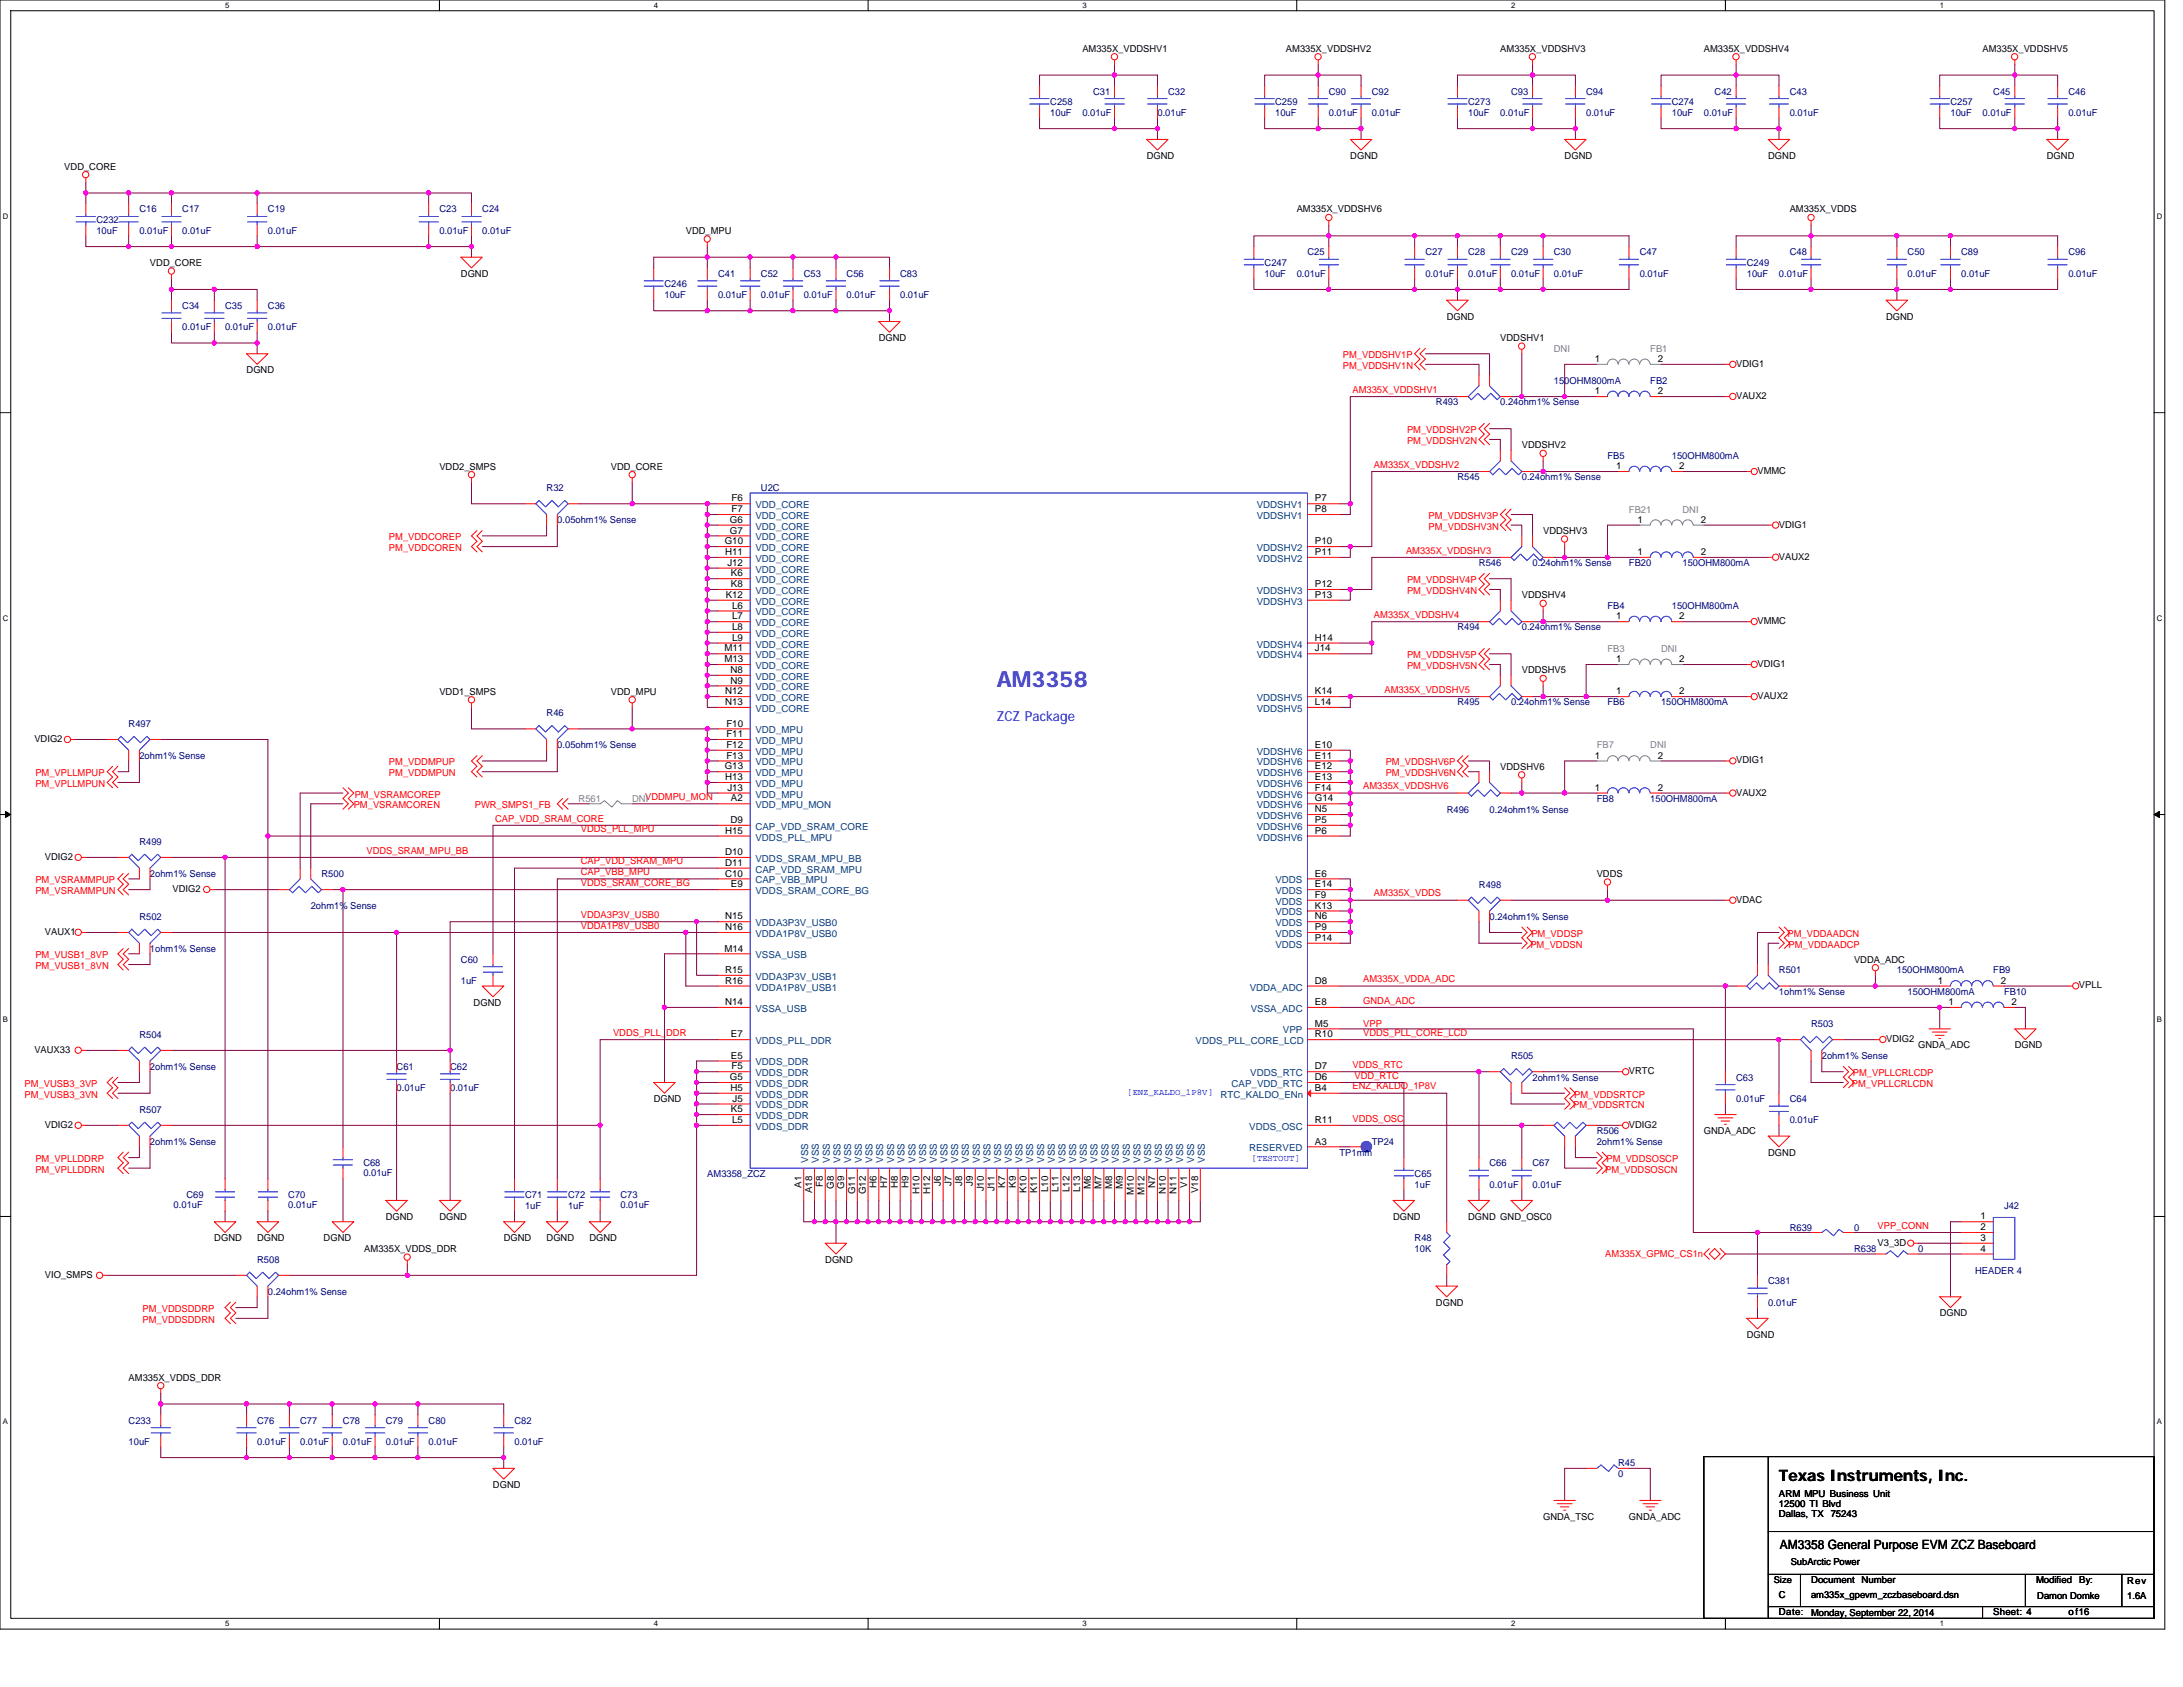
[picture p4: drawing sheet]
<svg xmlns="http://www.w3.org/2000/svg" width="279mm" height="216mm" viewBox="0 0 279 216" stroke-linecap="round" stroke-linejoin="round" font-family="sans-serif">
<defs><g id="words">
<text font-size="2.8" fill="#00f" x="127.6" y="87.9">AM3358</text>
<text font-size="2" x="227.7" y="189.5">Texas Instruments, Inc.</text>
<text font-size="1.8" fill="#00f" x="127.6" y="92.3">ZCZ Package</text>
<text font-size="1.6" x="227.8" y="198.2">AM3358 General Purpose EVM ZCZ Baseboard</text>
<g font-size="1.2">
<text x="138.5" y="6.6">AM335X_VDDSHV1</text>
<text x="164.6" y="6.6">AM335X_VDDSHV2</text>
<text x="192" y="6.6">AM335X_VDDSHV3</text>
<text x="218.1" y="6.6">AM335X_VDDSHV4</text>
<text x="253.7" y="6.6">AM335X_VDDSHV5</text>
<text x="8.2" y="21.7">VDD_CORE</text>
<text x="146.8" y="20.3">DGND</text>
<text x="172.8" y="20.3">DGND</text>
<text x="200.3" y="20.3">DGND</text>
<text x="226.3" y="20.3">DGND</text>
<text x="262" y="20.3">DGND</text>
<text x="87.8" y="29.9">VDD_MPU</text>
<text x="166" y="27.2">AM335X_VDDSHV6</text>
<text x="229.1" y="27.2">AM335X_VDDS</text>
<text x="19.2" y="34">VDD_CORE</text>
<text x="59" y="35.4">DGND</text>
<text x="185.2" y="40.9">DGND</text>
<text x="241.4" y="40.9">DGND</text>
<text x="31.6" y="47.8">DGND</text>
<text x="112.5" y="43.6">DGND</text>
<text x="192" y="43.6">VDDSHV1</text>
<text x="204.1" y="46.3">1</text>
<text x="212.2" y="46.3">2</text>
<text x="222.2" y="46.9">VDIG1</text>
<text x="204.1" y="50.5">1</text>
<text x="212.2" y="50.5">2</text>
<text x="222.2" y="51.1">VAUX2</text>
<text x="194.8" y="57.4">VDDSHV2</text>
<text x="56.2" y="60.1">VDD2_SMPS</text>
<text x="78.2" y="60.1">VDD_CORE</text>
<text x="93.6" y="64.2">F6</text>
<text x="93.6" y="65.6">F7</text>
<text x="168.3" y="64.2">P7</text>
<text x="168.3" y="65.6">P8</text>
<text x="206.9" y="60">1</text>
<text x="214.9" y="60">2</text>
<text x="224.9" y="60.7">VMMC</text>
<text x="92.8" y="69.7">G10</text>
<text x="92.8" y="71">H11</text>
<text x="93.4" y="66.9">G6</text>
<text x="93.4" y="68.3">G7</text>
<text x="168.3" y="69.7">P10</text>
<text x="168.3" y="71">P11</text>
<text x="197.5" y="68.3">VDDSHV3</text>
<text x="209.6" y="71">1</text>
<text x="209.6" y="66.9">1</text>
<text x="217.7" y="71">2</text>
<text x="217.7" y="66.9">2</text>
<text x="227.7" y="67.5">VDIG1</text>
<text x="227.7" y="71.6">VAUX2</text>
<text x="92.9" y="76.5">K12</text>
<text x="93.1" y="72.4">J12</text>
<text x="93.6" y="73.8">K6</text>
<text x="93.6" y="75.1">K8</text>
<text x="93.7" y="77.9">L6</text>
<text x="168.3" y="75.1">P12</text>
<text x="168.3" y="76.5">P13</text>
<text x="194.8" y="76.6">VDDSHV4</text>
<text x="92.7" y="83.4">M11</text>
<text x="93.7" y="79.3">L7</text>
<text x="93.7" y="80.6">L8</text>
<text x="93.7" y="82">L9</text>
<text x="168.3" y="83.4">J14</text>
<text x="168.3" y="82">H14</text>
<text x="206.9" y="79.3">1</text>
<text x="214.9" y="79.3">2</text>
<text x="224.9" y="79.9">VMMC</text>
<text x="56.2" y="88.9">VDD1_SMPS</text>
<text x="78.2" y="88.9">VDD_MPU</text>
<text x="92.7" y="84.8">M13</text>
<text x="92.8" y="88.9">N12</text>
<text x="93.5" y="86.1">N8</text>
<text x="93.5" y="87.5">N9</text>
<text x="168.3" y="88.9">K14</text>
<text x="194.8" y="86.2">VDDSHV5</text>
<text x="206.9" y="84.8">1</text>
<text x="206.9" y="88.9">1</text>
<text x="214.9" y="84.8">2</text>
<text x="214.9" y="88.9">2</text>
<text x="224.9" y="85.3">VDIG1</text>
<text x="224.9" y="89.5">VAUX2</text>
<text x="4.4" y="95">VDIG2</text>
<text x="92.8" y="90.2">N13</text>
<text x="93" y="93">F10</text>
<text x="93" y="94.3">F11</text>
<text x="93" y="95.7">F12</text>
<text x="168.3" y="90.2">L14</text>
<text x="168.3" y="95.7">E10</text>
<text x="92.8" y="98.5">G13</text>
<text x="92.8" y="99.8">H13</text>
<text x="93" y="97.1">F13</text>
<text x="93.1" y="101.2">J13</text>
<text x="168.3" y="97.1">E11</text>
<text x="168.3" y="98.5">E12</text>
<text x="168.3" y="99.8">E13</text>
<text x="168.3" y="101.2">F14</text>
<text x="192" y="98.5">VDDSHV6</text>
<text x="204.1" y="101.2">1</text>
<text x="204.1" y="97.1">1</text>
<text x="212.2" y="101.2">2</text>
<text x="212.2" y="97.1">2</text>
<text x="222.2" y="97.7">VDIG1</text>
<text x="222.2" y="101.8">VAUX2</text>
<text x="92.8" y="106.7">H15</text>
<text x="93.5" y="105.3">D9</text>
<text x="93.6" y="102.6">A2</text>
<text x="168.3" y="102.6">G14</text>
<text x="168.3" y="103.9">N5</text>
<text x="168.3" y="105.3">P5</text>
<text x="168.3" y="106.7">P6</text>
<text x="5.8" y="110">VDIG2</text>
<text x="92.8" y="109.4">D10</text>
<text x="92.8" y="112.2">C10</text>
<text x="92.8" y="110.8">D11</text>
<text x="93.6" y="113.6">E9</text>
<text x="168.3" y="112.2">E6</text>
<text x="168.3" y="113.6">E14</text>
<text x="204.4" y="112.2">VDDS</text>
<text x="5.8" y="119.6">VAUX1</text>
<text x="22.1" y="114.2">VDIG2</text>
<text x="92.8" y="117.7">N15</text>
<text x="92.8" y="119">N16</text>
<text x="168.3" y="114.9">F9</text>
<text x="168.3" y="116.3">K13</text>
<text x="168.3" y="117.7">N6</text>
<text x="168.3" y="119">P9</text>
<text x="222.2" y="115.5">VDAC</text>
<text x="92.7" y="121.8">M14</text>
<text x="92.8" y="124.5">R15</text>
<text x="92.8" y="125.9">R16</text>
<text x="168.3" y="125.9">D8</text>
<text x="168.3" y="120.4">P14</text>
<text x="237.3" y="123.2">VDDA_ADC</text>
<text x="248" y="125.9">1</text>
<text x="256.1" y="125.9">2</text>
<text x="60.6" y="128.7">DGND</text>
<text x="92.8" y="128.6">N14</text>
<text x="168.3" y="128.6">E8</text>
<text x="168.3" y="131.4">M5</text>
<text x="249.4" y="128.6">1</text>
<text x="257.5" y="128.6">2</text>
<text x="266.1" y="126.5">VPLL</text>
<text x="4.4" y="134.7">VAUX33</text>
<text x="93.6" y="132.8">E7</text>
<text x="93.6" y="135.5">E5</text>
<text x="93.6" y="136.9">F5</text>
<text x="168.3" y="132.8">R10</text>
<text x="168.3" y="136.9">D7</text>
<text x="208.5" y="137.5">VRTC</text>
<text x="241.4" y="133.3">VDIG2</text>
<text x="245.5" y="134.2">GNDA_ADC</text>
<text x="257.9" y="134.2">DGND</text>
<text x="83.7" y="141">DGND</text>
<text x="93.4" y="138.2">G5</text>
<text x="93.5" y="139.6">H5</text>
<text x="93.6" y="142.3">K5</text>
<text x="93.7" y="143.7">L5</text>
<text x="93.8" y="141">J5</text>
<text x="168.3" y="143.7">R11</text>
<text x="168.3" y="138.2">D6</text>
<text x="168.3" y="139.6">B4</text>
<text x="5.8" y="144.3">VDIG2</text>
<text x="168.3" y="146.5">A3</text>
<text x="208.5" y="144.3">VDIG2</text>
<text x="218.1" y="145.1">GNDA_ADC</text>
<text x="226.3" y="147.9">DGND</text>
<text x="102.6" y="152" transform="rotate(-90 102.6 152)">A1</text>
<text x="103.9" y="152.7" transform="rotate(-90 103.9 152.7)">A18</text>
<text x="105.3" y="151.9" transform="rotate(-90 105.3 151.9)">F8</text>
<text x="106.7" y="152.1" transform="rotate(-90 106.7 152.1)">G8</text>
<text x="108.1" y="152.1" transform="rotate(-90 108.1 152.1)">G9</text>
<text x="109.4" y="152.8" transform="rotate(-90 109.4 152.8)">G11</text>
<text x="110.8" y="152.8" transform="rotate(-90 110.8 152.8)">G12</text>
<text x="112.2" y="152.1" transform="rotate(-90 112.2 152.1)">H6</text>
<text x="113.6" y="152.1" transform="rotate(-90 113.6 152.1)">H7</text>
<text x="114.9" y="152.1" transform="rotate(-90 114.9 152.1)">H8</text>
<text x="116.3" y="152.1" transform="rotate(-90 116.3 152.1)">H9</text>
<text x="117.7" y="152.8" transform="rotate(-90 117.7 152.8)">H10</text>
<text x="119" y="152.8" transform="rotate(-90 119 152.8)">H12</text>
<text x="120.4" y="151.8" transform="rotate(-90 120.4 151.8)">J6</text>
<text x="121.8" y="151.8" transform="rotate(-90 121.8 151.8)">J7</text>
<text x="123.1" y="151.8" transform="rotate(-90 123.1 151.8)">J8</text>
<text x="124.5" y="151.8" transform="rotate(-90 124.5 151.8)">J9</text>
<text x="125.9" y="152.5" transform="rotate(-90 125.9 152.5)">J10</text>
<text x="127.3" y="152.5" transform="rotate(-90 127.3 152.5)">J11</text>
<text x="128.6" y="152" transform="rotate(-90 128.6 152)">K7</text>
<text x="130" y="152" transform="rotate(-90 130 152)">K9</text>
<text x="131.4" y="152.7" transform="rotate(-90 131.4 152.7)">K10</text>
<text x="132.8" y="152.7" transform="rotate(-90 132.8 152.7)">K11</text>
<text x="134.1" y="152.5" transform="rotate(-90 134.1 152.5)">L10</text>
<text x="135.5" y="152.5" transform="rotate(-90 135.5 152.5)">L11</text>
<text x="136.9" y="152.5" transform="rotate(-90 136.9 152.5)">L12</text>
<text x="138.2" y="152.5" transform="rotate(-90 138.2 152.5)">L13</text>
<text x="139.6" y="152.2" transform="rotate(-90 139.6 152.2)">M6</text>
<text x="141" y="152.2" transform="rotate(-90 141 152.2)">M7</text>
<text x="142.3" y="152.2" transform="rotate(-90 142.3 152.2)">M8</text>
<text x="143.7" y="152.2" transform="rotate(-90 143.7 152.2)">M9</text>
<text x="145.1" y="152.9" transform="rotate(-90 145.1 152.9)">M10</text>
<text x="146.5" y="152.9" transform="rotate(-90 146.5 152.9)">M12</text>
<text x="147.8" y="152.1" transform="rotate(-90 147.8 152.1)">N7</text>
<text x="149.2" y="152.8" transform="rotate(-90 149.2 152.8)">N10</text>
<text x="150.6" y="152.8" transform="rotate(-90 150.6 152.8)">N11</text>
<text x="152" y="152" transform="rotate(-90 152 152)">V1</text>
<text x="153.3" y="152.7" transform="rotate(-90 153.3 152.7)">V18</text>
<text x="27.4" y="158.9">DGND</text>
<text x="32.9" y="158.9">DGND</text>
<text x="41.4" y="158.9">DGND</text>
<text x="46.6" y="160.2">AM335X_VDDS_DDR</text>
<text x="49.4" y="156.1">DGND</text>
<text x="56.2" y="156.1">DGND</text>
<text x="64.5" y="158.9">DGND</text>
<text x="70" y="158.9">DGND</text>
<text x="75.4" y="158.9">DGND</text>
<text x="105.6" y="161.6">DGND</text>
<text x="178.3" y="156.1">DGND</text>
<text x="187.9" y="156.1">DGND GND_OSC0</text>
<text x="240.3" y="159.4">V3_3D</text>
<text x="253.5" y="156.1">1</text>
<text x="253.5" y="157.4">2</text>
<text x="253.5" y="158.8">3</text>
<text x="253.5" y="160.2">4</text>
<text x="5.8" y="163.5">VIO_SMPS</text>
<text x="183.8" y="167.1">DGND</text>
<text x="223.6" y="171.2">DGND</text>
<text x="248.3" y="168.5">DGND</text>
<text x="16.5" y="176.7">AM335X_VDDS_DDR</text>
<text x="63.1" y="190.4">DGND</text>
<text x="227.7" y="191.6">ARM MPU Business Unit</text>
<text x="197.5" y="194.5">GNDA_TSC</text>
<text x="208.5" y="194.5">GNDA_ADC</text>
<text x="227.7" y="192.9">12500 TI Blvd</text>
<text x="227.7" y="194.2">Dallas, TX</text>
<text x="234.3" y="194.2">75243</text>
<text x="227" y="202.6">Size</text>
<text x="229.2" y="200.3">SubArctic Power</text>
<text x="231.8" y="202.6">Document</text>
<text x="238.3" y="202.6">Number</text>
<text x="260.6" y="202.6">Modified</text>
<text x="266.1" y="202.6">By:</text>
<text x="272.3" y="202.8">Rev</text>
<text x="227.7" y="206.7">Date:</text>
<text x="227.7" y="204.5">C</text>
<text x="231.8" y="206.9">Monday, September 22, 2014</text>
<text x="231.8" y="204.5">am335x_gpevm_zczbaseboard.dsn</text>
<text x="255.1" y="206.7">Sheet: 4</text>
<text x="260.8" y="204.7">Damon Domke</text>
<text x="264.7" y="206.7">of16</text>
<text x="272.3" y="204.7">1.6A</text>
</g>
<g font-size="1.2" fill="#000080">
<text x="134.4" y="13.5">C258</text>
<text x="134.4" y="14.8">10uF</text>
<text x="138.5" y="14.8">0.01uF</text>
<text x="139.9" y="12.1">C31</text>
<text x="148.1" y="14.8">0.01uF</text>
<text x="149.5" y="12.1">C32</text>
<text x="163.2" y="13.5">C259</text>
<text x="163.2" y="14.8">10uF</text>
<text x="170.1" y="12.1">C90</text>
<text x="170.1" y="14.8">0.01uF</text>
<text x="175.6" y="12.1">C92</text>
<text x="175.6" y="14.8">0.01uF</text>
<text x="187.9" y="13.5">C273</text>
<text x="187.9" y="14.8">10uF</text>
<text x="192" y="14.8">0.01uF</text>
<text x="193.4" y="12.1">C93</text>
<text x="203" y="12.1">C94</text>
<text x="203" y="14.8">0.01uF</text>
<text x="214" y="13.5">C274</text>
<text x="214" y="14.8">10uF</text>
<text x="218.1" y="14.8">0.01uF</text>
<text x="219.5" y="12.1">C42</text>
<text x="229.1" y="12.1">C43</text>
<text x="229.1" y="14.8">0.01uF</text>
<text x="249.6" y="13.5">C257</text>
<text x="249.6" y="14.8">10uF</text>
<text x="253.7" y="14.8">0.01uF</text>
<text x="255.1" y="12.1">C45</text>
<text x="264.7" y="12.1">C46</text>
<text x="264.7" y="14.8">0.01uF</text>
<text x="12.3" y="28.6">C232</text>
<text x="12.3" y="29.9">10uF</text>
<text x="17.8" y="27.2">C16</text>
<text x="17.8" y="29.9">0.01uF</text>
<text x="23.3" y="27.2">C17</text>
<text x="23.3" y="29.9">0.01uF</text>
<text x="34.3" y="27.2">C19</text>
<text x="34.3" y="29.9">0.01uF</text>
<text x="56.2" y="27.2">C23</text>
<text x="56.2" y="29.9">0.01uF</text>
<text x="61.7" y="27.2">C24</text>
<text x="61.7" y="29.9">0.01uF</text>
<text x="91.9" y="35.4">C41</text>
<text x="97.4" y="35.4">C52</text>
<text x="102.9" y="35.4">C53</text>
<text x="108.4" y="35.4">C56</text>
<text x="115.2" y="35.4">C83</text>
<text x="161.9" y="34">C247</text>
<text x="161.9" y="35.4">10uF</text>
<text x="166" y="35.4">0.01uF</text>
<text x="167.3" y="32.7">C25</text>
<text x="182.4" y="32.7">C27</text>
<text x="182.4" y="35.4">0.01uF</text>
<text x="187.9" y="32.7">C28</text>
<text x="187.9" y="35.4">0.01uF</text>
<text x="193.4" y="32.7">C29</text>
<text x="193.4" y="35.4">0.01uF</text>
<text x="198.9" y="32.7">C30</text>
<text x="198.9" y="35.4">0.01uF</text>
<text x="209.9" y="32.7">C47</text>
<text x="209.9" y="35.4">0.01uF</text>
<text x="223.6" y="34">C249</text>
<text x="223.6" y="35.4">10uF</text>
<text x="227.7" y="35.4">0.01uF</text>
<text x="229.1" y="32.7">C48</text>
<text x="244.2" y="32.7">C50</text>
<text x="244.2" y="35.4">0.01uF</text>
<text x="251" y="32.7">C89</text>
<text x="251" y="35.4">0.01uF</text>
<text x="264.7" y="32.7">C96</text>
<text x="264.7" y="35.4">0.01uF</text>
<text x="23.3" y="39.5">C34</text>
<text x="28.8" y="39.5">C35</text>
<text x="34.3" y="39.5">C36</text>
<text x="85" y="36.8">C246</text>
<text x="85" y="38.2">10uF</text>
<text x="91.9" y="38.2">0.01uF</text>
<text x="97.4" y="38.2">0.01uF</text>
<text x="102.9" y="38.2">0.01uF</text>
<text x="108.4" y="38.2">0.01uF</text>
<text x="115.2" y="38.2">0.01uF</text>
<text x="23.3" y="42.3">0.01uF</text>
<text x="28.8" y="42.3">0.01uF</text>
<text x="34.3" y="42.3">0.01uF</text>
<text x="183.8" y="51.9">R493</text>
<text x="192" y="51.9">0.24ohm1% Sense</text>
<text x="198.9" y="49.1">150OHM800mA</text>
<text x="211.2" y="49.1">FB2</text>
<text x="205.7" y="58.7">FB5</text>
<text x="214" y="58.7">150OHM800mA</text>
<text x="70" y="62.8">R32</text>
<text x="97.4" y="62.8">U2C</text>
<text x="186.5" y="61.5">R545</text>
<text x="194.8" y="61.5">0.24ohm1% Sense</text>
<text x="71.3" y="67">0.05ohm1% Sense</text>
<text x="189.3" y="72.5">R546</text>
<text x="196.2" y="72.5">0.24ohm1% Sense</text>
<text x="205.7" y="77.9">FB4</text>
<text x="208.5" y="72.5">FB20</text>
<text x="214" y="77.9">150OHM800mA</text>
<text x="215.3" y="72.5">150OHM800mA</text>
<text x="186.5" y="80.7">R494</text>
<text x="194.8" y="80.7">0.24ohm1% Sense</text>
<text x="16.5" y="93">R497</text>
<text x="70" y="91.7">R46</text>
<text x="71.3" y="95.8">0.05ohm1% Sense</text>
<text x="186.5" y="90.3">R495</text>
<text x="193.4" y="90.3">0.24ohm1% Sense</text>
<text x="205.7" y="90.3">FB6</text>
<text x="212.6" y="90.3">150OHM800mA</text>
<text x="17.8" y="97.1">2ohm1% Sense</text>
<text x="185.2" y="104">R496</text>
<text x="190.6" y="104">0.24ohm1% Sense</text>
<text x="204.4" y="102.6">FB8</text>
<text x="211.2" y="102.6">150OHM800mA</text>
<text x="17.8" y="108.1">R499</text>
<text x="19.2" y="112.2">2ohm1% Sense</text>
<text x="41.1" y="112.2">R500</text>
<text x="189.3" y="113.6">R498</text>
<text x="17.8" y="117.7">R502</text>
<text x="39.8" y="116.3">2ohm1% Sense</text>
<text x="190.6" y="117.7">0.24ohm1% Sense</text>
<text x="19.2" y="121.8">1ohm1% Sense</text>
<text x="59" y="123.2">C60</text>
<text x="59" y="125.9">1uF</text>
<text x="227.7" y="124.6">R501</text>
<text x="242.8" y="124.6">150OHM800mA</text>
<text x="255.1" y="124.6">FB9</text>
<text x="227.7" y="127.3">1ohm1% Sense</text>
<text x="231.8" y="131.4">R503</text>
<text x="244.2" y="127.3">150OHM800mA</text>
<text x="256.5" y="127.3">FB10</text>
<text x="17.8" y="132.8">R504</text>
<text x="19.2" y="136.9">2ohm1% Sense</text>
<text x="50.8" y="136.9">C61</text>
<text x="57.6" y="136.9">C62</text>
<text x="193.4" y="135.6">R505</text>
<text x="233.2" y="135.6">2ohm1% Sense</text>
<text x="17.8" y="142.4">R507</text>
<text x="50.8" y="139.7">0.01uF</text>
<text x="57.6" y="139.7">0.01uF</text>
<text x="196.2" y="138.3">2ohm1% Sense</text>
<text x="222.2" y="138.3">C63</text>
<text x="222.2" y="141">0.01uF</text>
<text x="229.1" y="141">C64</text>
<text x="229.1" y="143.8">0.01uF</text>
<text x="19.2" y="146.5">2ohm1% Sense</text>
<text x="46.5" y="149.3">C68</text>
<text x="171.4" y="147.9">TP1mm</text>
<text x="175.6" y="146.5">TP24</text>
<text x="190.6" y="149.3">C66</text>
<text x="196.2" y="149.3">C67</text>
<text x="204.4" y="145.1">R506</text>
<text x="204.4" y="146.5">2ohm1% Sense</text>
<text x="22.2" y="154.6">0.01uF</text>
<text x="23.9" y="153.4">C69</text>
<text x="36.9" y="153.4">C70</text>
<text x="36.9" y="154.6">0.01uF</text>
<text x="46.5" y="150.5">0.01uF</text>
<text x="67.2" y="153.4">C71</text>
<text x="67.2" y="154.7">1uF</text>
<text x="72.7" y="153.4">C72</text>
<text x="72.7" y="154.7">1uF</text>
<text x="79.4" y="153.4">C73</text>
<text x="79.4" y="154.6">0.01uF</text>
<text x="90.5" y="150.6">AM3358_ZCZ</text>
<text x="181.1" y="150.6">C65</text>
<text x="181.1" y="152">1uF</text>
<text x="190.6" y="152">0.01uF</text>
<text x="196.2" y="152">0.01uF</text>
<text x="256.5" y="154.7">J42</text>
<text x="32.9" y="161.6">R508</text>
<text x="181.1" y="158.9">R48</text>
<text x="181.1" y="160.2">10K</text>
<text x="229.1" y="157.5">R639</text>
<text x="237.3" y="157.5">0</text>
<text x="237.3" y="160.2">R638</text>
<text x="245.5" y="160.2">0</text>
<text x="34.3" y="165.7">0.24ohm1% Sense</text>
<text x="226.3" y="164.3">C381</text>
<text x="226.3" y="167.1">0.01uF</text>
<text x="252.8" y="163">HEADER 4</text>
<text x="16.5" y="182.2">C233</text>
<text x="16.5" y="184.9">10uF</text>
<text x="32.9" y="182.2">C76</text>
<text x="32.9" y="184.9">0.01uF</text>
<text x="38.4" y="182.2">C77</text>
<text x="38.4" y="184.9">0.01uF</text>
<text x="43.9" y="182.2">C78</text>
<text x="43.9" y="184.9">0.01uF</text>
<text x="49.4" y="182.2">C79</text>
<text x="49.4" y="184.9">0.01uF</text>
<text x="54.9" y="182.2">C80</text>
<text x="54.9" y="184.9">0.01uF</text>
<text x="65.8" y="182.2">C82</text>
<text x="65.8" y="184.9">0.01uF</text>
<text x="207.1" y="187.7">R45</text>
<text x="207.1" y="189">0</text>
</g>
<g font-size="1.2" fill="#f00">
<text x="171.9" y="45.8">PM_VDDSHV1P</text>
<text x="171.9" y="47.2">PM_VDDSHV1N</text>
<text x="173.1" y="50.3">AM335X_VDDSHV1</text>
<text x="175.9" y="59.9">AM335X_VDDSHV2</text>
<text x="180.1" y="56.8">PM_VDDSHV2N</text>
<text x="180.1" y="55.4">PM_VDDSHV2P</text>
<text x="49.8" y="69.2">PM_VDDCOREP</text>
<text x="49.8" y="70.5">PM_VDDCOREN</text>
<text x="180" y="70.8">AM335X_VDDSHV3</text>
<text x="182.8" y="67.8">PM_VDDSHV3N</text>
<text x="182.8" y="66.4">PM_VDDSHV3P</text>
<text x="180.1" y="74.6">PM_VDDSHV4P</text>
<text x="180.1" y="76">PM_VDDSHV4N</text>
<text x="175.9" y="79.1">AM335X_VDDSHV4</text>
<text x="177.2" y="88.7">AM335X_VDDSHV5</text>
<text x="180.1" y="84.2">PM_VDDSHV5P</text>
<text x="180.1" y="85.6">PM_VDDSHV5N</text>
<text x="4.5" y="99.3">PM_VPLLMPUP</text>
<text x="4.5" y="100.7">PM_VPLLMPUN</text>
<text x="49.8" y="98">PM_VDDMPUP</text>
<text x="49.8" y="99.3">PM_VDDMPUN</text>
<text x="174.5" y="101">AM335X_VDDSHV6</text>
<text x="177.4" y="98">PM_VDDSHV6P</text>
<text x="177.4" y="99.3">PM_VDDSHV6N</text>
<text x="45.3" y="103.4">PM_VSRAMCOREN</text>
<text x="45.4" y="102.1">PM_VSRAMCOREP</text>
<text x="60.8" y="103.4">PWR_SMPS1_FB</text>
<text x="63.4" y="105.1">CAP_VDD_SRAM_CORE</text>
<text x="74.3" y="106.5">VDDS_PLL_MPU</text>
<text x="4.5" y="113.1">PM_VSRAMMPUP</text>
<text x="46.9" y="109.2">VDDS_SRAM_MPU_BB</text>
<text x="74.3" y="113.4">VDDS_SRAM_CORE_BG</text>
<text x="74.3" y="112">CAP_VBB_MPU</text>
<text x="74.3" y="110.6">CAP_VDD_SRAM_MPU</text>
<text x="4.5" y="114.4">PM_VSRAMMPUN</text>
<text x="74.3" y="117.5">VDDA3P3V_USB0</text>
<text x="74.3" y="118.9">VDDA1P8V_USB0</text>
<text x="175.9" y="114.7">AM335X_VDDS</text>
<text x="196" y="119.9">PM_VDDSP</text>
<text x="228.8" y="119.9">PM_VDDAADCN</text>
<text x="4.5" y="122.6">PM_VUSB1_8VP</text>
<text x="4.5" y="124">PM_VUSB1_8VN</text>
<text x="174.5" y="125.7">AM335X_VDDA_ADC</text>
<text x="195.9" y="121.3">PM_VDDSN</text>
<text x="228.9" y="121.3">PM_VDDAADCP</text>
<text x="174.5" y="128.4">GNDA_ADC</text>
<text x="174.5" y="131.4">VPP</text>
<text x="78.5" y="132.6">VDDS_PLL_DDR</text>
<text x="173.1" y="136.7">VDDS_RTC</text>
<text x="174.5" y="132.6">VDDS_PLL_CORE_LCD</text>
<text x="237.2" y="137.7">PM_VPLLCRLCDP</text>
<text x="3.2" y="140.5">PM_VUSB3_3VN</text>
<text x="3.2" y="139.1">PM_VUSB3_3VP</text>
<text x="173.1" y="139.4">ENZ_KALDO_1P8V</text>
<text x="173.1" y="143.5">VDDS_OSC</text>
<text x="173.4" y="138">VDD_RTC</text>
<text x="201.4" y="141.9">PM_VDDSRTCN</text>
<text x="201.5" y="140.5">PM_VDDSRTCP</text>
<text x="237" y="139.1">PM_VPLLCRLCDN</text>
<text x="4.5" y="148.7">PM_VPLLDDRP</text>
<text x="205.6" y="148.7">PM_VDDSOSCP</text>
<text x="4.5" y="150.1">PM_VPLLDDRN</text>
<text x="205.5" y="150.1">PM_VDDSOSCN</text>
<text x="205.5" y="160.9">AM335X_GPMC_CS1n</text>
<text x="240.3" y="157.2">VPP_CONN</text>
<text x="18.2" y="167.9">PM_VDDSDDRP</text>
<text x="18.2" y="169.3">PM_VDDSDDRN</text>
</g>
<g font-size="1.2" fill="#808080">
<text x="198.9" y="45">DNI</text>
<text x="211.2" y="45">FB1</text>
<text x="208.5" y="65.6">FB21</text>
<text x="215.3" y="65.6">DNI</text>
<text x="205.7" y="83.4">FB3</text>
<text x="212.6" y="83.4">DNI</text>
<text x="204.4" y="95.8">FB7</text>
<text x="211.2" y="95.8">DNI</text>
<text x="74.1" y="102.6">R561</text>
<text x="80.9" y="102.6">DNIVDDMPU_MON</text>
</g>
<g font-size="1.2" fill="#004080">
<text x="96.7" y="65">VDD_CORE</text>
<text x="160.8" y="65">VDDSHV1</text>
<text x="96.7" y="66.4">VDD_CORE</text>
<text x="96.7" y="67.8">VDD_CORE</text>
<text x="96.7" y="69.2">VDD_CORE</text>
<text x="96.7" y="70.5">VDD_CORE</text>
<text x="96.7" y="71.9">VDD_CORE</text>
<text x="160.8" y="66.4">VDDSHV1</text>
<text x="160.8" y="70.5">VDDSHV2</text>
<text x="160.8" y="71.9">VDDSHV2</text>
<text x="96.7" y="73.3">VDD_CORE</text>
<text x="96.7" y="74.6">VDD_CORE</text>
<text x="96.7" y="77.4">VDD_CORE</text>
<text x="96.7" y="76">VDD_CORE</text>
<text x="160.8" y="76">VDDSHV3</text>
<text x="160.8" y="77.4">VDDSHV3</text>
<text x="96.7" y="78.8">VDD_CORE</text>
<text x="96.7" y="80.1">VDD_CORE</text>
<text x="96.7" y="81.5">VDD_CORE</text>
<text x="96.7" y="82.9">VDD_CORE</text>
<text x="160.8" y="82.9">VDDSHV4</text>
<text x="96.7" y="84.2">VDD_CORE</text>
<text x="96.7" y="85.6">VDD_CORE</text>
<text x="96.7" y="87">VDD_CORE</text>
<text x="96.7" y="88.3">VDD_CORE</text>
<text x="96.7" y="89.7">VDD_CORE</text>
<text x="160.8" y="84.2">VDDSHV4</text>
<text x="160.8" y="89.7">VDDSHV5</text>
<text x="96.7" y="93.9">VDD_MPU</text>
<text x="96.7" y="95.2">VDD_MPU</text>
<text x="96.7" y="91.1">VDD_CORE</text>
<text x="160.8" y="91.1">VDDSHV5</text>
<text x="96.7" y="96.6">VDD_MPU</text>
<text x="96.7" y="98">VDD_MPU</text>
<text x="96.7" y="99.3">VDD_MPU</text>
<text x="96.7" y="100.7">VDD_MPU</text>
<text x="160.8" y="96.6">VDDSHV6</text>
<text x="160.8" y="98">VDDSHV6</text>
<text x="160.8" y="99.3">VDDSHV6</text>
<text x="160.8" y="100.7">VDDSHV6</text>
<text x="96.7" y="106.2">CAP_VDD_SRAM_CORE</text>
<text x="96.7" y="107.6">VDDS_PLL_MPU</text>
<text x="96.7" y="102.1">VDD_MPU</text>
<text x="96.7" y="103.4">VDD_MPU_MON</text>
<text x="160.8" y="102.1">VDDSHV6</text>
<text x="160.8" y="103.4">VDDSHV6</text>
<text x="160.8" y="104.8">VDDSHV6</text>
<text x="160.8" y="106.2">VDDSHV6</text>
<text x="160.8" y="107.6">VDDSHV6</text>
<text x="96.7" y="110.3">VDDS_SRAM_MPU_BB</text>
<text x="96.7" y="113.1">CAP_VBB_MPU</text>
<text x="96.7" y="111.7">CAP_VDD_SRAM_MPU</text>
<text x="163.2" y="113.1">VDDS</text>
<text x="96.7" y="114.4">VDDS_SRAM_CORE_BG</text>
<text x="96.7" y="118.5">VDDA3P3V_USB0</text>
<text x="96.7" y="119.9">VDDA1P8V_USB0</text>
<text x="163.2" y="114.4">VDDS</text>
<text x="163.2" y="115.8">VDDS</text>
<text x="163.2" y="117.2">VDDS</text>
<text x="163.2" y="118.5">VDDS</text>
<text x="163.2" y="119.9">VDDS</text>
<text x="96.7" y="125.4">VDDA3P3V_USB1</text>
<text x="96.7" y="122.6">VSSA_USB</text>
<text x="163.2" y="121.3">VDDS</text>
<text x="96.7" y="126.8">VDDA1P8V_USB1</text>
<text x="96.7" y="129.5">VSSA_USB</text>
<text x="160" y="126.8">VDDA_ADC</text>
<text x="160.1" y="129.5">VSSA_ADC</text>
<text x="96.7" y="133.6">VDDS_PLL_DDR</text>
<text x="96.7" y="136.4">VDDS_DDR</text>
<text x="96.7" y="137.7">VDDS_DDR</text>
<text x="153" y="133.6">VDDS_PLL_CORE_LCD</text>
<text x="160" y="137.7">VDDS_RTC</text>
<text x="164.2" y="132.2">VPP</text>
<text x="96.7" y="141.9">VDDS_DDR</text>
<text x="96.7" y="139.1">VDDS_DDR</text>
<text x="96.7" y="140.5">VDDS_DDR</text>
<text x="96.7" y="143.2">VDDS_DDR</text>
<text x="156.2" y="140.5">RTC_KALDO_ENn</text>
<text x="157.6" y="139.1">CAP_VDD_RTC</text>
<text x="96.7" y="144.6">VDDS_DDR</text>
<text x="103.4" y="148.8" transform="rotate(-90 103.4 148.8)">VSS</text>
<text x="104.8" y="148.8" transform="rotate(-90 104.8 148.8)">VSS</text>
<text x="106.2" y="148.8" transform="rotate(-90 106.2 148.8)">VSS</text>
<text x="107.6" y="148.8" transform="rotate(-90 107.6 148.8)">VSS</text>
<text x="108.9" y="148.8" transform="rotate(-90 108.9 148.8)">VSS</text>
<text x="110.3" y="148.8" transform="rotate(-90 110.3 148.8)">VSS</text>
<text x="111.7" y="148.8" transform="rotate(-90 111.7 148.8)">VSS</text>
<text x="113.1" y="148.8" transform="rotate(-90 113.1 148.8)">VSS</text>
<text x="114.4" y="148.8" transform="rotate(-90 114.4 148.8)">VSS</text>
<text x="115.8" y="148.8" transform="rotate(-90 115.8 148.8)">VSS</text>
<text x="117.2" y="148.8" transform="rotate(-90 117.2 148.8)">VSS</text>
<text x="118.5" y="148.8" transform="rotate(-90 118.5 148.8)">VSS</text>
<text x="119.9" y="148.8" transform="rotate(-90 119.9 148.8)">VSS</text>
<text x="121.3" y="148.8" transform="rotate(-90 121.3 148.8)">VSS</text>
<text x="122.6" y="148.8" transform="rotate(-90 122.6 148.8)">VSS</text>
<text x="124" y="148.8" transform="rotate(-90 124 148.8)">VSS</text>
<text x="125.4" y="148.8" transform="rotate(-90 125.4 148.8)">VSS</text>
<text x="126.8" y="148.8" transform="rotate(-90 126.8 148.8)">VSS</text>
<text x="128.1" y="148.8" transform="rotate(-90 128.1 148.8)">VSS</text>
<text x="129.5" y="148.8" transform="rotate(-90 129.5 148.8)">VSS</text>
<text x="130.9" y="148.8" transform="rotate(-90 130.9 148.8)">VSS</text>
<text x="132.2" y="148.8" transform="rotate(-90 132.2 148.8)">VSS</text>
<text x="133.6" y="148.8" transform="rotate(-90 133.6 148.8)">VSS</text>
<text x="135" y="148.8" transform="rotate(-90 135 148.8)">VSS</text>
<text x="136.4" y="148.8" transform="rotate(-90 136.4 148.8)">VSS</text>
<text x="137.7" y="148.8" transform="rotate(-90 137.7 148.8)">VSS</text>
<text x="139.1" y="148.8" transform="rotate(-90 139.1 148.8)">VSS</text>
<text x="140.5" y="148.8" transform="rotate(-90 140.5 148.8)">VSS</text>
<text x="141.9" y="148.8" transform="rotate(-90 141.9 148.8)">VSS</text>
<text x="143.2" y="148.8" transform="rotate(-90 143.2 148.8)">VSS</text>
<text x="144.6" y="148.8" transform="rotate(-90 144.6 148.8)">VSS</text>
<text x="146" y="148.8" transform="rotate(-90 146 148.8)">VSS</text>
<text x="147.3" y="148.8" transform="rotate(-90 147.3 148.8)">VSS</text>
<text x="148.7" y="148.8" transform="rotate(-90 148.7 148.8)">VSS</text>
<text x="150.1" y="148.8" transform="rotate(-90 150.1 148.8)">VSS</text>
<text x="151.4" y="148.8" transform="rotate(-90 151.4 148.8)">VSS</text>
<text x="152.8" y="148.8" transform="rotate(-90 152.8 148.8)">VSS</text>
<text x="154.2" y="148.8" transform="rotate(-90 154.2 148.8)">VSS</text>
<text x="159.9" y="147.3">RESERVED</text>
<text x="159.9" y="144.6">VDDS_OSC</text>
</g>
<g font-size="1.1" fill="#00f">
<text x="144.3" y="140.1">[ENZ_KALDO_1P8V]</text>
<text x="160.2" y="148.5">[TESTOUT]</text>
</g>
<g font-size="1">
<text x="28.8" y="1">5</text>
<text x="83.7" y="1">4</text>
<text x="138.5" y="1">3</text>
<text x="193.4" y="1">2</text>
<text x="248.3" y="1">1</text>
<text x=".4" y="28">D</text>
<text x="276.1" y="28">D</text>
<text x=".4" y="79.4">C</text>
<text x="276.1" y="79.4">C</text>
<text x=".4" y="130.9">B</text>
<text x="276.1" y="130.9">B</text>
<text x=".4" y="182.3">A</text>
<text x="276.1" y="182.3">A</text>
<text x="28.8" y="208.2">5</text>
<text x="83.7" y="208.2">4</text>
<text x="138.5" y="208.2">3</text>
<text x="193.4" y="208.2">2</text>
<text x="248.3" y="208.2">1</text>
</g>
</g></defs>
<path d="M0 0h277.1v208.5h-277.1zM1.4 1.4h274.3v205.7h-274.3z" fill="none" stroke="#000" stroke-width=".13"/>
<g fill="#fff">
<path d="M28.8 .1h.6v1.1h-.6z"/>
<path d="M28.8 207.3h.6v1.1h-.6z"/>
</g>
<path d="M56.2 0v1.4M56.2 207.1v1.4" fill="none" stroke="#000" stroke-width=".13"/>
<g fill="#fff">
<path d="M83.7 .1h.5v1.1h-.5z"/>
<path d="M83.7 207.3h.5v1.1h-.5z"/>
</g>
<path d="M111.1 0v1.4M111.1 207.1v1.4" fill="none" stroke="#000" stroke-width=".13"/>
<g fill="#fff">
<path d="M138.5 .1h.6v1.1h-.6z"/>
<path d="M138.5 207.3h.6v1.1h-.6z"/>
</g>
<path d="M166 0v1.4M166 207.1v1.4" fill="none" stroke="#000" stroke-width=".13"/>
<g fill="#fff">
<path d="M193.4 .1h.6v1.1h-.6z"/>
<path d="M193.4 207.3h.6v1.1h-.6z"/>
</g>
<path d="M220.8 0v1.4M220.8 207.1v1.4" fill="none" stroke="#000" stroke-width=".13"/>
<g fill="#fff">
<path d="M248.3 .1h.5v1.1h-.5z"/>
<path d="M248.3 207.3h.5v1.1h-.5z"/>
<path d="M.4 27.1h.7v1.1h-.7z"/>
<path d="M276.1 27.1h.7v1.1h-.7z"/>
<path d="M.4 78.5h.7v1.1h-.7z"/>
<path d="M276.1 78.5h.7v1.1h-.7z"/>
</g>
<path d="M0 52.8h1.4M275.7 52.8h1.4" fill="none" stroke="#000" stroke-width=".13"/>
<g fill="#fff">
<path d="M.4 130h.6v1.1h-.6z"/>
<path d="M276.1 130h.6v1.1h-.6z"/>
</g>
<path d="M0 104.2h1.4M275.7 104.2h1.4" fill="none" stroke="#000" stroke-width=".13"/>
<path d="M.7 103.8l.7 .4-.7 .4zM275.7 104.2l.7-.4v.8z" fill="#000" stroke="#000" stroke-width=".13"/>
<g fill="#fff">
<path d="M.4 181.4h.6v1.1h-.6z"/>
<path d="M276.1 181.4h.6v1.1h-.6z"/>
</g>
<path d="M0 155.7h1.4M275.7 155.7h1.4M218.1 186.4h57.6v20.7h-57.6zM226.3 186.4v20.6M226.3 196h49.4M226.3 201.5h49.4M226.3 205.6h49.4M230.4 201.5v4.1M253.7 205.6v1.4M259.2 201.5v4.1M271.6 201.5v4.1" fill="none" stroke="#000" stroke-width=".13"/>
<g fill="none" stroke="#800040" stroke-width=".13">
<path d="M133.1 15.1v1.4h9.5M142.6 9.6v1.4M142.6 8.2v1.4M142.6 15.1v1.4M142.6 9.6h5.5v1.4M142.6 16.5h5.5v1.3M142.6 9.6h-9.5v1.4M148.1 15.1v1.4M161.9 15.1v1.4h6.8M168.7 16.5h5.5M168.7 9.6h5.5v1.4M168.7 9.6h-6.8v1.4"/>
<path d="M168.7 8.2v1.4M168.7 9.6v1.4M168.7 15.1v1.4M174.2 16.5v1.3M174.2 15.1v1.4M186.5 15.1v1.4h9.7M196.2 9.6h5.4v1.4M196.2 8.2v1.4M196.2 9.6v1.4M196.2 15.1v1.4M196.2 9.6h-9.7v1.4M201.6 16.5v1.3"/>
<path d="M201.6 15.1v1.4h-5.4M212.6 15.1v1.4h9.6M222.2 9.6h5.5v1.4M222.2 16.5h5.5M222.2 8.2v1.4M222.2 15.1v1.4M222.2 9.6v1.4M222.2 9.6h-9.6v1.4M227.7 16.5v1.3M227.7 15.1v1.4M248.3 15.1v1.4h9.6M257.9 9.6h-9.6v1.4"/>
<path d="M257.9 9.6h5.5v1.4M257.9 16.5h5.5M257.9 8.2v1.4M257.9 15.1v1.4M257.9 9.6v1.4M263.4 16.5v1.3M263.4 15.1v1.4M11 24.7v1.4M11 30.2v1.4h5.5M11 24.7h5.5M11 23.3v1.4M16.5 30.2v1.4"/>
<path d="M16.5 31.6h5.4M16.5 24.7h5.4M16.5 24.7v1.4M21.9 24.7v1.4M21.9 30.2v1.4M21.9 35.7v1.3M21.9 37v1.4M21.9 37h5.5v1.4M21.9 24.7h11M21.9 31.6h11M27.4 37h5.5v1.4M32.9 24.7v1.4"/>
<path d="M32.9 24.7h22M32.9 30.2v1.4M32.9 31.6h22M54.9 24.7h5.4v1.4M54.9 31.6h5.4M54.9 24.7v1.4M54.9 30.2v1.4M60.3 30.2v1.4M60.3 31.6v1.3M83.7 34.3v-1.4h6.8v1.4M83.7 38.4v1.4h6.8M90.5 39.8h11"/>
<path d="M90.5 38.4v1.4M90.5 31.6v1.3h5.5M96 38.4v1.4M96 32.9h5.5v1.4M96 32.9v1.4M101.5 38.4v1.4M101.5 39.8h5.5M101.5 32.9h5.5v1.4M107 32.9h6.9v1.4M107 38.4v1.4h6.9M113.9 39.8v1.3M113.9 38.4v1.4"/>
<path d="M160.5 35.7v1.3h9.6M170.1 28.8v1.4M170.1 30.2v1.4M170.1 30.2h11v1.4M170.1 35.7v1.3M170.1 30.2h-9.6v1.4M170.1 37h11M181.1 30.2h5.4v1.4M181.1 37h5.4M181.1 35.7v1.3M186.5 37v1.4M186.5 37h5.5"/>
<path d="M186.5 35.7v1.3M186.5 30.2h5.5M192 30.2h5.5M192 30.2v1.4M192 35.7v1.3h5.5M197.5 30.2v1.4M197.5 30.2h11v1.4M197.5 35.7v1.3M208.5 35.7v1.3h-11M222.2 35.7v1.3h9.6M231.8 28.8v1.4M231.8 30.2v1.4"/>
<path d="M231.8 30.2h-9.6v1.4M231.8 35.7v1.3h11M231.8 30.2h11M242.8 30.2h6.8v1.4M242.8 30.2v1.4M242.8 37v1.4M242.8 35.7v1.3M242.8 37h6.8M249.6 35.7v1.3M249.6 30.2h13.8v1.4M263.4 35.7v1.3h-13.8M21.9 42.5v1.4h5.5"/>
<path d="M27.4 42.5v1.4M27.4 43.9h5.5M32.9 42.5v1.4M32.9 43.9v1.4M182.4 46.6h6.9v1.4M182.4 45.3h8.2v2.7M186.5 50.8h-13.7v15h-1.4M190.6 56.2h1.4v1.4M190.6 54.9h2.8v2.7M193.4 50.8h1.4M194.8 50.8h5.5M194.8 45.3v5.5"/>
<path d="M197.5 59v1.3M200.3 50.8h4.1M204.4 46.6h-4.1v4.2M212.6 46.6h8.2M212.6 50.8h8.2M60.3 61.7v2.8h6.9M70 67.2v1.4h-8.3M71.3 67.2v2.8h-9.6M74.1 64.5h6.8M80.9 61.7v2.8M80.9 64.5h9.6M90.5 65.8h1.4"/>
<path d="M90.5 67.2h1.4M90.5 68.6h1.4M90.5 70h1.4M90.5 71.3h1.4M90.5 72.7h1.4M90.5 74.1h1.4M90.5 74.1v1.3h1.4M90.5 76.8h1.4M90.5 78.2h1.4M90.5 78.2v1.4h1.4M90.5 79.6v1.3h1.4M90.5 64.5h1.4"/>
<path d="M90.5 65.8v1.4M90.5 64.5v1.3M90.5 67.2v1.4M90.5 68.6v1.4M90.5 70v1.3M90.5 71.3v1.4M90.5 72.7v1.4M90.5 75.4v1.4M90.5 76.8v1.4M171.4 64.5h1.4M171.4 70h1.4v1.3h-1.4M171.4 75.4h1.4v1.4h-1.4"/>
<path d="M189.3 79.6h-13.7v2.7M189.3 60.3h-13.7v9.7h-2.8M190.6 75.4h1.4v1.4M190.6 74.1h2.8v2.7M192 71.3h-16.4v4.1h-2.8M193.4 67.2h1.4v1.4M193.4 65.8h2.8v2.8M196.2 60.3h10.9M196.2 79.6h1.3M197.5 78.2v1.4M197.5 79.6h9.6M198.9 71.3h1.4"/>
<path d="M200.3 70v1.3M200.3 71.3h5.4M205.7 71.3h4.2M209.9 67.2h-4.2v4.1M215.3 79.6h8.3M215.3 60.3h8.3M218.1 71.3h8.2M218.1 67.2h8.2M9.6 94.6h4.1M16.5 97.4v1.4h-1.4M17.8 97.4v2.7h-2.7M20.6 94.6h13.7v12.4"/>
<path d="M60.3 90.5v2.8h6.9M70 96v1.4h-8.3M71.3 96v2.8h-9.6M80.9 90.5v2.8h-6.8M80.9 93.3h9.6M90.5 93.3h1.4M90.5 85h1.4M90.5 82.3h1.4M90.5 83.7h1.4M90.5 98.8v1.3M90.5 97.4v1.4M90.5 83.7v1.3"/>
<path d="M90.5 97.4h1.4M90.5 96v1.4M90.5 80.9v1.4M90.5 96h1.4M90.5 93.3v1.3M90.5 82.3v1.4M90.5 89.2v1.3h1.4M90.5 86.4h1.4M90.5 85v1.4M90.5 87.8h1.4M90.5 86.4v1.4M90.5 89.2h1.4"/>
<path d="M90.5 87.8v1.4M90.5 98.8h1.4M91.9 94.6h-1.4v1.4M171.4 82.3h4.2M171.4 98.8h1.4v1.3M171.4 97.4h1.4v1.4M171.4 96h1.4v1.4M171.4 89.2h1.4M172.8 89.2h16.5M172.8 89.2v1.3h-1.4M175.6 82.3v1.4h-4.2M187.9 98.8h1.4"/>
<path d="M187.9 97.4h2.7v1.4M190.6 83.7h2.8v2.7M190.6 85h1.4v1.4M196.2 89.2h1.3M197.5 87.8v1.4M197.5 89.2h5.5M203 89.2h4.1M204.4 97.4h-4.1v4.1M207.1 85h-4.1v4.2M212.6 97.4h8.2M215.3 89.2h8.3M215.3 85h8.3"/>
<path d="M11 109.7h4.1M11 119.3h4.1M16.5 112.5h1.3M19.2 112.5v1.4h-2.7M21.9 119.3h28.9M21.9 109.7h6.9M27.4 113.9h8.3M28.8 109.7h63.1M28.8 109.7v41.2M34.3 107v43.9M34.3 107h57.6M42.5 113.9h1.4"/>
<path d="M43.9 113.9v32.9M43.9 102.9h-4.1v8.2M43.9 101.5h-5.5v9.6M43.9 113.9h48M50.8 119.3v16.5M50.8 119.3h37v6.9h4.1M72.7 102.9h2.7M80.9 102.9h11M87.8 119.3h4.1M89.2 118h2.7M90.5 100.1v1.4h1.4M90.5 100.1h1.4"/>
<path d="M91.9 112.5h-20.6v38.4M91.9 111.1h-26.1v39.8M91.9 105.6h-28.8v16.5M171.4 115.2h1.4M171.4 116.6h1.4M171.4 113.9h1.4M171.4 112.5h1.4v1.4M171.4 105.6h1.4M171.4 100.1h1.4M171.4 104.2h1.4M171.4 102.9h1.4v1.3M171.4 101.5h1.4"/>
<path d="M171.5 119.3h1.3M171.5 118h1.3M172.8 118v1.3M172.8 113.9v1.3M172.8 105.6v1.4h-1.4M172.8 100.1v1.4M172.8 101.5v1.4M172.8 115.2h13.7M172.8 101.5h13.7M172.8 104.2v1.4M172.8 119.3v1.4h-1.3M172.8 115.2v1.4"/>
<path d="M172.8 116.6v1.4M189.3 118v2.7h5.5M190.6 118v1.3h4.2M193.4 101.5h1.4M193.4 115.2h12.3M194.8 101.5h5.5M194.8 100.1v1.4M200.3 101.5h4.1M205.7 115.2h15.1M205.7 113.9v1.3M212.6 101.5h8.2M227.7 119.3h-2.8v4.1"/>
<path d="M11 134.4h4.1M16.5 122.1h1.3M17.8 137.2v1.3h-2.7M19.2 122.1v1.3h-2.7M19.2 137.2v2.7h-4.1M21.9 134.4h35.7M50.8 139.9v13.7M57.6 139.9v13.7M57.6 134.4v1.4M85 128.9v9.6M89.2 139.9v1.4M89.2 137.2h2.7"/>
<path d="M89.2 138.5h2.7M89.2 139.9h2.7M89.2 137.2v1.3M89.2 138.5v1.4M91.9 122.1h-6.9v6.8h6.9M91.9 124.8h-2.7v-6.8h-31.6v16.4M91.9 135.8h-2.7v1.4M91.9 133.1h-15.1v10.9M171.4 133.1h56.3M171.4 138.5h8.3v9.6M171.4 131.7h45.3v26h8.2M171.4 126.2h49.4"/>
<path d="M171.5 139.9h13.7v16.5M171.5 137.2h17.8M171.5 128.9h76.8v2.8M189.3 137.2v10.9M189.3 137.2h1.3M193.4 139.9v1.4h6.9M194.8 139.9h5.5M197.5 137.2h9.6M220.8 126.2v11M220.8 126.2h1.4M227.7 133.1v6.8M227.7 133.1h1.4"/>
<path d="M227.7 120.7h-1.4v2.7M229.1 126.2h10.9M231.8 135.8v2.7h4.1M233.2 135.8v1.4h2.7M235.9 133.1h4.1M240 124.8v1.4M240 126.2h8.3M248.3 128.9h1.3M256.5 126.2h8.2M257.9 128.9h1.3v2.8M11 144h4.1M17.8 146.8v1.3h-1.3"/>
<path d="M19.2 146.8v2.7h-2.7M21.9 144h54.9M28.8 155v1.4M34.3 155v1.4M43.9 150.9v5.5M65.8 155v1.4M71.3 155v1.4M76.8 144v6.9M76.8 155v1.4M89.2 144v19.2h-37.1M89.2 141.3h2.7M89.2 142.6h2.7"/>
<path d="M89.2 142.6v1.4h2.7M89.2 141.3v1.3M102.9 153.6v2.8h1.3M104.2 156.4h1.4M104.2 153.6v2.8M105.6 153.6v2.8M105.6 156.4h1.4M107 156.4h1.4M107 153.6v2.8M107 156.4v2.7M108.4 153.6v2.8M108.4 156.4h1.3"/>
<path d="M109.7 156.4h1.4M109.7 153.6v2.8M111.1 156.4h1.4M111.1 153.6v2.8M112.5 156.4h1.4M112.5 153.6v2.8M113.9 156.4h1.3M113.9 153.6v2.8M115.2 153.6v2.8M115.2 156.4h1.4M116.6 156.4h1.4M116.6 153.6v2.8"/>
<path d="M118 156.4h1.3M118 153.6v2.8M119.3 156.4h1.4M119.3 153.6v2.8M120.7 156.4h1.4M120.7 153.6v2.8M122.1 156.4h1.3M122.1 153.6v2.8M123.4 156.4h1.4M123.4 153.6v2.8M124.8 156.4h1.4M124.8 153.6v2.8"/>
<path d="M126.2 156.4h1.4M126.2 153.6v2.8M127.6 156.4h1.3M127.6 153.6v2.8M128.9 156.4h1.4M128.9 153.6v2.8M130.3 156.4h1.4M130.3 153.6v2.8M131.7 156.4h1.4M131.7 153.6v2.8M133.1 156.4h1.3M133.1 153.6v2.8"/>
<path d="M134.4 156.4h1.4M134.4 153.6v2.8M135.8 156.4h1.4M135.8 153.6v2.8M137.2 153.6v2.8M137.2 156.4h1.3M138.5 156.4h1.4M138.5 153.6v2.8M139.9 156.4h1.4M139.9 153.6v2.8M141.3 153.6v2.8M141.3 156.4h1.3"/>
<path d="M142.6 156.4h1.4M142.6 153.6v2.8M144 153.6v2.8M144 156.4h1.4M145.4 153.6v2.8M145.4 156.4h1.4M146.8 153.6v2.8M146.8 156.4h1.3M148.1 153.6v2.8M148.1 156.4h1.4M149.5 153.6v2.8M149.5 156.4h1.4"/>
<path d="M150.9 153.6v2.8M150.9 156.4h1.4M152.3 153.6v2.8M153.6 153.6v2.8h-1.3M171.4 146.8h1.4M171.4 144h23.4M179.7 152.3v1.3M189.3 152.3v1.3M194.8 144h2.7M194.8 144v4.1M194.8 152.3v1.3M200.3 146.8v2.7h4.1"/>
<path d="M201.6 146.8v1.3h2.8M204.4 144h2.7M220.8 141.3v1.3M227.7 144v1.4M231.8 157.7h-6.9v5.5M237.3 157.7h13.7M245.5 159.1h5.5M251 156.4h-1.4v9.6M13.7 163.2h16.5M20.6 179.7h11M20.6 179.7v1.4M20.6 178.3v1.4"/>
<path d="M31.6 179.7v1.4M31.6 179.7h5.4v1.4M32.9 166v1.3h-2.7M34.3 166v2.7h-4.1M37 163.2h15.1M37 179.7h5.5M42.5 179.7v1.4M42.5 179.7h5.5v1.4M48 179.7h5.5M52.1 161.9v1.3M53.5 179.7h11v1.4M53.5 179.7v1.4"/>
<path d="M185.2 163.2v1.4M220.8 160.5h19.2M224.9 167.3v1.4M245.5 160.5h5.5M20.6 185.2v1.3h11M31.6 185.2v1.3M31.6 186.5h5.4M37 185.2v1.3h5.5M42.5 186.5h5.5M42.5 185.2v1.3M48 186.5h5.5M48 185.2v1.3"/>
<path d="M53.5 185.2v1.3M53.5 186.5h11v1.4M64.5 185.2v1.3M203 187.9h-2.7v4.1M208.5 187.9h2.7v4.1"/>
</g>
<g fill="#f0f" stroke="#f0f" stroke-width=".13">
<circle cx="148.1" cy="16.5" r=".27"/>
<circle cx="222.2" cy="9.6" r=".27"/>
<circle cx="227.7" cy="16.5" r=".27"/>
<circle cx="222.2" cy="16.5" r=".27"/>
<circle cx="257.9" cy="9.6" r=".27"/>
<circle cx="263.3" cy="16.5" r=".27"/>
<circle cx="257.9" cy="16.5" r=".27"/>
<circle cx="60.3" cy="31.5" r=".27"/>
<circle cx="54.9" cy="24.7" r=".27"/>
<circle cx="32.9" cy="24.7" r=".27"/>
<circle cx="21.9" cy="31.5" r=".27"/>
<circle cx="16.5" cy="31.5" r=".27"/>
<circle cx="54.9" cy="31.5" r=".27"/>
<circle cx="32.9" cy="31.5" r=".27"/>
<circle cx="27.4" cy="37" r=".27"/>
<circle cx="21.9" cy="37" r=".27"/>
<circle cx="27.4" cy="43.9" r=".27"/>
<circle cx="32.9" cy="43.9" r=".27"/>
<circle cx="37" cy="179.7" r=".27"/>
<circle cx="31.5" cy="179.7" r=".27"/>
<circle cx="53.5" cy="179.7" r=".27"/>
<circle cx="48" cy="179.7" r=".27"/>
<circle cx="42.5" cy="179.7" r=".27"/>
<circle cx="37" cy="186.5" r=".27"/>
<circle cx="31.5" cy="186.5" r=".27"/>
<circle cx="42.5" cy="186.5" r=".27"/>
<circle cx="53.5" cy="186.5" r=".27"/>
<circle cx="48" cy="186.5" r=".27"/>
<circle cx="181" cy="30.2" r=".27"/>
<circle cx="170.1" cy="30.2" r=".27"/>
<circle cx="197.5" cy="30.2" r=".27"/>
<circle cx="181" cy="37" r=".27"/>
<circle cx="170.1" cy="37" r=".27"/>
<circle cx="192" cy="30.2" r=".27"/>
<circle cx="186.5" cy="30.2" r=".27"/>
<circle cx="20.6" cy="179.7" r=".27"/>
<circle cx="21.9" cy="24.7" r=".27"/>
<circle cx="16.5" cy="24.7" r=".27"/>
<circle cx="11" cy="24.7" r=".27"/>
<circle cx="249.6" cy="30.2" r=".27"/>
<circle cx="242.8" cy="30.2" r=".27"/>
<circle cx="249.6" cy="37" r=".27"/>
<circle cx="242.8" cy="37" r=".27"/>
<circle cx="64.5" cy="186.5" r=".27"/>
<circle cx="172.8" cy="64.5" r=".27"/>
<circle cx="200.2" cy="50.7" r=".27"/>
<circle cx="194.8" cy="50.7" r=".27"/>
<circle cx="240" cy="126.2" r=".27"/>
<circle cx="189.3" cy="137.1" r=".27"/>
<circle cx="227.7" cy="133" r=".27"/>
<circle cx="248.3" cy="128.9" r=".27"/>
<circle cx="194.8" cy="144" r=".27"/>
<circle cx="220.8" cy="126.2" r=".27"/>
<circle cx="205.7" cy="115.2" r=".27"/>
<circle cx="172.8" cy="115.2" r=".27"/>
<circle cx="172.8" cy="116.6" r=".27"/>
<circle cx="172.8" cy="119.3" r=".27"/>
<circle cx="172.8" cy="117.9" r=".27"/>
<circle cx="172.8" cy="113.8" r=".27"/>
<circle cx="200.2" cy="101.5" r=".27"/>
<circle cx="172.8" cy="101.5" r=".27"/>
<circle cx="194.8" cy="101.5" r=".27"/>
<circle cx="172.8" cy="105.6" r=".27"/>
<circle cx="172.8" cy="104.2" r=".27"/>
<circle cx="172.8" cy="100.1" r=".27"/>
<circle cx="172.8" cy="102.9" r=".27"/>
<circle cx="172.8" cy="98.8" r=".27"/>
<circle cx="172.8" cy="97.4" r=".27"/>
<circle cx="197.5" cy="89.1" r=".27"/>
<circle cx="203" cy="89.1" r=".27"/>
<circle cx="172.8" cy="89.1" r=".27"/>
<circle cx="197.5" cy="79.6" r=".27"/>
<circle cx="175.6" cy="82.3" r=".27"/>
<circle cx="197.5" cy="60.3" r=".27"/>
<circle cx="205.7" cy="71.3" r=".27"/>
<circle cx="200.2" cy="71.3" r=".27"/>
<circle cx="172.8" cy="69.9" r=".27"/>
<circle cx="172.8" cy="75.4" r=".27"/>
<circle cx="43.9" cy="113.8" r=".27"/>
<circle cx="34.3" cy="107" r=".27"/>
<circle cx="89.1" cy="137.1" r=".27"/>
<circle cx="89.1" cy="138.5" r=".27"/>
<circle cx="89.1" cy="141.3" r=".27"/>
<circle cx="89.1" cy="139.9" r=".27"/>
<circle cx="89.1" cy="142.6" r=".27"/>
<circle cx="89.1" cy="144" r=".27"/>
<circle cx="85" cy="128.9" r=".27"/>
<circle cx="76.8" cy="144" r=".27"/>
<circle cx="28.8" cy="109.7" r=".27"/>
<circle cx="89.1" cy="117.9" r=".27"/>
<circle cx="87.8" cy="119.3" r=".27"/>
<circle cx="50.7" cy="119.3" r=".27"/>
<circle cx="90.5" cy="100.1" r=".27"/>
<circle cx="90.5" cy="93.3" r=".27"/>
<circle cx="80.9" cy="93.3" r=".27"/>
<circle cx="57.6" cy="134.4" r=".27"/>
<circle cx="90.5" cy="98.8" r=".27"/>
<circle cx="90.5" cy="64.5" r=".27"/>
<circle cx="80.9" cy="64.5" r=".27"/>
<circle cx="90.5" cy="67.2" r=".27"/>
<circle cx="90.5" cy="65.8" r=".27"/>
<circle cx="90.5" cy="68.6" r=".27"/>
<circle cx="90.5" cy="69.9" r=".27"/>
<circle cx="90.5" cy="72.7" r=".27"/>
<circle cx="90.5" cy="71.3" r=".27"/>
<circle cx="90.5" cy="74" r=".27"/>
<circle cx="90.5" cy="75.4" r=".27"/>
<circle cx="90.5" cy="97.4" r=".27"/>
<circle cx="90.5" cy="76.8" r=".27"/>
<circle cx="90.5" cy="79.6" r=".27"/>
<circle cx="90.5" cy="78.2" r=".27"/>
<circle cx="90.5" cy="82.3" r=".27"/>
<circle cx="90.5" cy="80.9" r=".27"/>
<circle cx="90.5" cy="96" r=".27"/>
<circle cx="90.5" cy="94.6" r=".27"/>
<circle cx="52.1" cy="163.2" r=".27"/>
<circle cx="90.5" cy="83.7" r=".27"/>
<circle cx="90.5" cy="85" r=".27"/>
<circle cx="90.5" cy="86.4" r=".27"/>
<circle cx="90.5" cy="87.8" r=".27"/>
<circle cx="90.5" cy="89.1" r=".27"/>
<circle cx="145.4" cy="156.3" r=".27"/>
<circle cx="144" cy="156.3" r=".27"/>
<circle cx="146.8" cy="156.3" r=".27"/>
<circle cx="148.1" cy="156.3" r=".27"/>
<circle cx="142.6" cy="156.3" r=".27"/>
<circle cx="152.2" cy="156.3" r=".27"/>
<circle cx="150.9" cy="156.3" r=".27"/>
<circle cx="149.5" cy="156.3" r=".27"/>
<circle cx="107" cy="156.3" r=".27"/>
<circle cx="105.6" cy="156.3" r=".27"/>
<circle cx="104.2" cy="156.3" r=".27"/>
<circle cx="108.3" cy="156.3" r=".27"/>
<circle cx="111.1" cy="156.3" r=".27"/>
<circle cx="109.7" cy="156.3" r=".27"/>
<circle cx="112.5" cy="156.3" r=".27"/>
<circle cx="113.8" cy="156.3" r=".27"/>
<circle cx="115.2" cy="156.3" r=".27"/>
<circle cx="117.9" cy="156.3" r=".27"/>
<circle cx="116.6" cy="156.3" r=".27"/>
<circle cx="119.3" cy="156.3" r=".27"/>
<circle cx="120.7" cy="156.3" r=".27"/>
<circle cx="123.4" cy="156.3" r=".27"/>
<circle cx="122.1" cy="156.3" r=".27"/>
<circle cx="124.8" cy="156.3" r=".27"/>
<circle cx="127.6" cy="156.3" r=".27"/>
<circle cx="126.2" cy="156.3" r=".27"/>
<circle cx="128.9" cy="156.3" r=".27"/>
<circle cx="131.7" cy="156.3" r=".27"/>
<circle cx="130.3" cy="156.3" r=".27"/>
<circle cx="134.4" cy="156.3" r=".27"/>
<circle cx="133" cy="156.3" r=".27"/>
<circle cx="135.8" cy="156.3" r=".27"/>
<circle cx="137.1" cy="156.3" r=".27"/>
<circle cx="139.9" cy="156.3" r=".27"/>
<circle cx="138.5" cy="156.3" r=".27"/>
<circle cx="141.3" cy="156.3" r=".27"/>
<circle cx="174.2" cy="16.5" r=".27"/>
<circle cx="168.7" cy="16.5" r=".27"/>
<circle cx="168.7" cy="9.6" r=".27"/>
<circle cx="201.6" cy="16.5" r=".27"/>
<circle cx="192" cy="37" r=".27"/>
<circle cx="186.5" cy="37" r=".27"/>
<circle cx="197.5" cy="37" r=".27"/>
<circle cx="107" cy="32.9" r=".27"/>
<circle cx="101.5" cy="32.9" r=".27"/>
<circle cx="96" cy="32.9" r=".27"/>
<circle cx="96" cy="39.8" r=".27"/>
<circle cx="107" cy="39.8" r=".27"/>
<circle cx="101.5" cy="39.8" r=".27"/>
<circle cx="113.8" cy="39.8" r=".27"/>
<circle cx="90.5" cy="32.9" r=".27"/>
<circle cx="90.5" cy="39.8" r=".27"/>
<circle cx="231.8" cy="30.2" r=".27"/>
<circle cx="231.8" cy="37" r=".27"/>
<circle cx="142.6" cy="9.6" r=".27"/>
<circle cx="142.6" cy="16.5" r=".27"/>
<circle cx="196.1" cy="9.6" r=".27"/>
<circle cx="196.1" cy="16.5" r=".27"/>
<circle cx="224.9" cy="157.7" r=".27"/>
</g>
<g fill="none" stroke="#f00" stroke-width=".13">
<path d="M133.1 11v1.3M133.1 13.7v1.4M142.6 7.7v.5M142.6 11v1.3M142.6 13.7v1.4M146.8 17.8h2.7l-1.4 1.4zM148.1 11v1.3M148.1 13.7v1.4M161.9 11v1.3M161.9 13.7v1.4M168.7 7.7v.5M168.7 11v1.3"/>
<path d="M168.7 13.7v1.4M172.8 17.8h2.8l-1.4 1.4zM174.2 11v1.3M174.2 13.7v1.4M186.5 11v1.3M186.5 13.7v1.4M196.2 7.7v.5M196.2 11v1.3M196.2 13.7v1.4M200.3 17.8h2.7l-1.4 1.4zM201.6 11v1.3M201.6 13.7v1.4"/>
<path d="M212.6 11v1.3M212.6 13.7v1.4M222.2 7.7v.5M222.2 11v1.3M222.2 13.7v1.4M226.3 17.8h2.8l-1.4 1.4zM227.7 11v1.3M227.7 13.7v1.4M248.3 11v1.3M248.3 13.7v1.4M257.9 7.7v.5M257.9 11v1.3"/>
<path d="M257.9 13.7v1.4M262 17.8h2.7l-1.3 1.4zM263.4 11v1.3M263.4 13.7v1.4M11 22.8v.5M11 26.1v1.3M11 28.8v1.4M16.5 26.1v1.3M16.5 28.8v1.4M21.9 35.1v.6M21.9 38.4v1.4M21.9 26.1v1.3"/>
<path d="M21.9 28.8v1.4M27.4 38.4v1.4M32.9 26.1v1.3M32.9 28.8v1.4M32.9 38.4v1.4M54.9 26.1v1.3M54.9 28.8v1.4M59 32.9h2.7l-1.4 1.4zM60.3 26.1v1.3M60.3 28.8v1.4M83.7 34.3v1.4M83.7 37v1.4"/>
<path d="M90.5 31v.6M90.5 34.3v1.4M90.5 37v1.4M96 34.3v1.4M96 37v1.4M101.5 34.3v1.4M101.5 37v1.4M107 34.3v1.4M107 37v1.4M113.9 34.3v1.4M113.9 37v1.4M160.5 31.6v1.3"/>
<path d="M160.5 34.3v1.4M170.1 28.3v.5M170.1 31.6v1.3M170.1 34.3v1.4M181.1 31.6v1.3M181.1 34.3v1.4M185.2 38.4h2.7l-1.4 1.4zM186.5 31.6v1.3M186.5 34.3v1.4M192 31.6v1.3M192 34.3v1.4M197.5 31.6v1.3"/>
<path d="M197.5 34.3v1.4M208.5 31.6v1.3M208.5 34.3v1.4M222.2 31.6v1.3M222.2 34.3v1.4M231.8 28.3v.5M231.8 31.6v1.3M231.8 34.3v1.4M241.4 38.4h2.8l-1.4 1.4zM242.8 31.6v1.3M242.8 34.3v1.4M249.6 31.6v1.3"/>
<path d="M249.6 34.3v1.4M263.4 31.6v1.3M263.4 34.3v1.4M21.9 41.1v1.4M27.4 41.1v1.4M31.6 45.3h2.7l-1.4 1.3zM32.9 41.1v1.4M112.5 41.1h2.7l-1.3 1.4zM181.7 44.6l-.6 .7 .6 .7-.6 .6 .6 .7M182.4 44.6l-.7 .7 .7 .7-.7 .6 .7 .7M186.5 50.8h1.4M189.3 48v1.4"/>
<path d="M190 54.2l-.7 .7 .7 .7-.7 .6 .7 .7M190.6 54.2l-.6 .7 .6 .7-.6 .6 .6 .7M190.6 48v1.4M192 57.6v1.4M192 50.8h1.4M193.4 57.6v1.4M194.8 44.7v.6M197.5 58.4v.6M204.4 50.8h1.3M211.2 50.8h1.4M220.8 46.6h.6M220.8 50.8h.6"/>
<path d="M60.3 61.2v.5M61 67.9l-.7 .7 .7 .7-.7 .7 .7 .6M61.7 67.9l-.7 .7 .7 .7-.7 .7 .7 .6M67.2 64.5h1.4M70 65.8v1.4M71.3 65.8v1.4M72.7 64.5h1.4M80.9 61.2v.5M91.9 64.5h4.1M91.9 65.8h4.1M91.9 67.2h4.1M91.9 68.6h4.1"/>
<path d="M91.9 70h4.1M91.9 71.3h4.1M91.9 72.7h4.1M91.9 74.1h4.1M91.9 76.8h4.1M91.9 78.2h4.1M91.9 79.6h4.1M91.9 75.4h4.1M167.3 64.5h4.1M167.3 65.8h4.1M167.3 70h4.1M167.3 75.4h4.1"/>
<path d="M167.3 76.8h4.1M167.3 71.3h4.1M189.3 60.3h1.3M189.3 79.6h1.3M190 73.4l-.7 .7 .7 .7-.7 .6 .7 .7M190.6 73.4l-.6 .7 .6 .7-.6 .6 .6 .7M192 71.3h1.4M192 76.8v1.4M192.7 65.2l-.7 .6 .7 .7-.7 .7 .7 .7M193.4 65.2l-.7 .6 .7 .7-.7 .7 .7 .7M193.4 76.8v1.4M194.8 68.6v1.4"/>
<path d="M194.8 60.3h1.4M194.8 79.6h1.4M196.2 68.6v1.4M197.5 77.6v.6M197.5 71.3h1.4M200.3 69.4v.6M207.1 60.3h1.4M207.1 79.6h1.4M209.9 71.3h1.3M214 60.3h1.3M214 79.6h1.3M216.7 71.3h1.4"/>
<path d="M223.6 79.6h.5M223.6 60.3h.5M226.3 67.2h.6M226.3 71.3h.6M9.1 94.6h.5M13.7 94.6h1.4M14.4 98.1l-.7 .7 .7 .6-.7 .7 .7 .7M15.1 98.1l-.7 .7 .7 .6-.7 .7 .7 .7M16.5 96v1.4M17.8 96v1.4M19.2 94.6h1.4M60.3 90v.5"/>
<path d="M61 96.7l-.7 .7 .7 .7-.7 .7 .7 .6M61.7 96.7l-.7 .7 .7 .7-.7 .7 .7 .6M67.2 93.3h1.4M70 94.6v1.4M71.3 94.6v1.4M72.7 93.3h1.4M80.9 90v.5M91.9 93.3h4.1M91.9 94.6h4.1M91.9 96h4.1M91.9 80.9h4.1M91.9 97.4h4.1"/>
<path d="M91.9 82.3h4.1M91.9 83.7h4.1M91.9 85h4.1M91.9 86.4h4.1M91.9 87.8h4.1M91.9 89.2h4.1M91.9 90.5h4.1M91.9 98.8h4.1M167.3 83.7h4.1M167.3 82.3h4.1M167.3 89.2h4.1M167.3 90.5h4.1"/>
<path d="M167.3 96h4.1M167.3 97.4h4.1M167.3 98.8h4.1M187.2 96.7l-.7 .7 .7 .7-.7 .7 .7 .6M187.9 96.7l-.7 .7 .7 .7-.7 .7 .7 .6M189.3 89.2h1.3M189.3 98.8v1.3M190 83l-.7 .7 .7 .6-.7 .7 .7 .7M190.6 83l-.6 .7 .6 .6-.6 .7 .6 .7M190.6 98.8v1.3M192 86.4v1.4M193.4 86.4v1.4"/>
<path d="M194.8 99.6v.5M194.8 89.2h1.4M197.5 87.2v.6M207.1 89.2h1.4M214 89.2h1.3M220.8 97.4h.6M223.6 85h.5M223.6 89.2h.5M10.4 109.7h.6M10.4 119.3h.6M15.1 109.7h1.4M15.1 119.3h1.4"/>
<path d="M15.8 111.8l-.7 .7 .7 .7-.7 .7 .7 .6M16.5 111.8l-.7 .7 .7 .7-.7 .7 .7 .6M17.8 111.1v1.4M19.2 111.1v1.4M20.6 109.7h1.3M20.6 119.3h1.3M26.9 113.9h.5M35.7 113.9h1.3M38.4 111.1v1.4M39.8 111.1v1.4M41.1 113.9h1.4M43.9 100.8l.7 .7-.7 .7 .7 .7-.7 .7"/>
<path d="M44.6 100.8l.7 .7-.7 .7 .7 .7-.7 .7M72 102.2l-.7 .7 .7 .7M72.7 102.2l-.7 .7 .7 .7M91.9 105.6h4.1M91.9 113.9h4.1M91.9 109.7h4.1M91.9 112.5h4.1M91.9 111.1h4.1M91.9 107h4.1M91.9 118h4.1M91.9 119.3h4.1M91.9 100.1h4.1"/>
<path d="M91.9 101.5h4.1M91.9 102.9h4.1M167.3 112.5h4.1M167.3 113.9h4.1M167.3 115.2h4.1M167.3 116.6h4.1M167.3 118h4.1M167.3 119.3h4.1M167.3 100.1h4.1M167.3 101.5h4.1M167.3 102.9h4.1M167.3 104.2h4.1"/>
<path d="M167.3 105.6h4.1M167.3 107h4.1M186.5 115.2h1.4M186.5 101.5h1.4M189.3 116.6v1.4M190.6 116.6v1.4M192 115.2h1.4M192 101.5h1.4M194.8 118.6l.7 .7-.7 .7 .7 .7-.7 .7M195.5 118.6l.7 .7-.7 .7 .7 .7-.7 .7M204.4 101.5h1.3M205.7 113.3v.6"/>
<path d="M211.2 101.5h1.4M220.8 115.2h.6M220.8 101.5h.6M227.7 118.6l.7 .7-.7 .7 .7 .7-.7 .7M228.4 118.6l.7 .7-.7 .7 .7 .7-.7 .7M10.4 134.4h.6M14.4 137.9l-.7 .6 .7 .7-.7 .7 .7 .7M15.1 134.4h1.4M15.1 137.9l-.7 .6 .7 .7-.7 .7 .7 .7M15.8 121.4l-.7 .7 .7 .7-.7 .6 .7 .7M16.5 121.4l-.7 .7 .7 .7-.7 .6 .7 .7M17.8 135.8v1.4"/>
<path d="M17.8 120.7v1.4M19.2 135.8v1.4M19.2 120.7v1.4M20.6 134.4h1.3M50.8 135.8v1.4M50.8 138.5v1.4M57.6 135.8v1.4M57.6 138.5v1.4M61.7 126.2h2.8l-1.4 1.4zM63.1 122.1v1.3M63.1 124.8v1.4M83.7 138.5h2.7l-1.4 1.4z"/>
<path d="M91.9 124.8h4.1M91.9 126.2h4.1M91.9 128.9h4.1M91.9 122.1h4.1M91.9 133.1h4.1M91.9 135.8h4.1M91.9 137.2h4.1M91.9 138.5h4.1M91.9 139.9h4.1M167.3 133.1h4.1M167.3 126.2h4.1M167.3 138.5h4.1"/>
<path d="M167.3 137.2h4.1M167.3 131.7h4.1M167.3 128.9h4.1M167.3 139.9h4.1M167.3 120.7h4.1M190.6 137.2h1.4M193.4 138.5v1.4M194.8 138.5v1.4M196.2 137.2h1.3M200.3 139.2l.6 .7-.6 .7 .6 .7-.6 .7M200.9 139.2l.7 .7-.7 .7 .7 .7-.7 .7M207.1 137.2h.6"/>
<path d="M220.8 137.2v1.3M220.8 139.9v1.4M222.2 126.2h1.4M224.9 123.4v1.4M226.3 123.4v1.4M227.7 139.9v1.4M227.7 126.2h1.4M229.1 133.1h1.3M231.8 134.4v1.4M233.2 134.4v1.4M234.5 133.1h1.4M235.9 136.5l.7 .7-.7 .7 .7 .6-.7 .7"/>
<path d="M236.6 136.5l.7 .7-.7 .7 .7 .6-.7 .7M240 133.1h.6M240 124.3v.5M246.9 131.7h2.7M247.3 132.1h1.9M247.7 132.5h1.1M248.1 132.9h.3M248.3 126.2h1.3M249.6 128.9h1.4M255.1 126.2h1.4M256.5 128.9h1.4M257.9 131.7h2.7l-1.4 1.4z"/>
<path d="M264.7 126.2h.6M10.4 144h.6M15.1 144h1.4M15.8 147.4l-.7 .7 .7 .7-.7 .7 .7 .7M16.5 147.4l-.7 .7 .7 .7-.7 .7 .7 .7M17.8 145.4v1.4M19.2 145.4v1.4M20.6 144h1.3M27.4 156.4h2.8l-1.4 1.3zM28.8 150.9v1.4M28.8 153.6v1.4M32.9 156.4h2.8l-1.4 1.3z"/>
<path d="M34.3 150.9v1.4M34.3 153.6v1.4M42.5 156.4h2.8l-1.4 1.3zM43.9 146.8v1.3M43.9 149.5v1.4M49.4 153.6h2.7l-1.3 1.4zM56.2 153.6h2.8l-1.4 1.4zM64.5 156.4h2.7l-1.4 1.3zM65.8 150.9v1.4M65.8 153.6v1.4M70 156.4h2.7l-1.4 1.3zM71.3 150.9v1.4"/>
<path d="M71.3 153.6v1.4M75.4 156.4h2.8l-1.4 1.3zM76.8 150.9v1.4M76.8 153.6v1.4M91.9 141.3h4.1M91.9 142.6h4.1M91.9 144h4.1M102.9 149.5v4.1M104.2 149.5v4.1M105.6 159.1h2.8l-1.4 1.4zM105.6 149.5v4.1M107 149.5v4.1"/>
<path d="M108.4 149.5v4.1M109.7 149.5v4.1M111.1 149.5v4.1M112.5 149.5v4.1M113.9 149.5v4.1M115.2 149.5v4.1M116.6 149.5v4.1M118 149.5v4.1M119.3 149.5v4.1M120.7 149.5v4.1M122.1 149.5v4.1M123.4 149.5v4.1"/>
<path d="M124.8 149.5v4.1M126.2 149.5v4.1M127.6 149.5v4.1M128.9 149.5v4.1M130.3 149.5v4.1M131.7 149.5v4.1M133.1 149.5v4.1M134.4 149.5v4.1M135.8 149.5v4.1M137.2 149.5v4.1M138.5 149.5v4.1M139.9 149.5v4.1"/>
<path d="M141.3 149.5v4.1M142.6 149.5v4.1M144 149.5v4.1M145.4 149.5v4.1M146.8 149.5v4.1M148.1 149.5v4.1M149.5 149.5v4.1M150.9 149.5v4.1M152.3 149.5v4.1M153.6 149.5v4.1M167.3 144h4.1M167.3 146.8h4.1"/>
<path d="M172.8 146.8h1.4M178.3 153.6h2.8l-1.4 1.4zM179.7 148.1v1.4M179.7 150.9v1.4M185.2 156.4v1.3M187.9 153.6h2.7l-1.3 1.4zM189.3 148.1v1.4M189.3 150.9v1.4M193.4 153.6h2.8l-1.4 1.4zM194.8 148.1v1.4M194.8 150.9v1.4M197.5 144h1.4"/>
<path d="M200.3 145.4v1.4M201.6 145.4v1.4M203 144h1.4M204.4 147.4l.7 .7-.7 .7 .7 .7-.7 .7M205.1 147.4l.6 .7-.6 .7 .6 .7-.6 .7M207.1 144h.6M218.8 159.8l-.7 .7 .7 .7M219.5 159.8l.7 .7-.7 .7-.7-.7zM219.5 142.6h2.7M219.9 143.1h1.9M220.2 159.8l.6 .7-.6 .7M220.3 143.5h1.1"/>
<path d="M220.7 143.9h.3M226.3 145.4h2.8l-1.4 1.4zM227.7 142.6v1.4M231.8 157.7h1.4M235.9 157.7h1.4M245 159.1h.5M251 156.4h4.1M251 157.7h4.1M251 159.1h4.1M13.2 163.2h.5M20.6 177.8v.5M29.5 166.6l-.7 .7 .7 .7-.7 .7 .7 .7"/>
<path d="M30.2 163.2h1.4M30.2 166.6l-.7 .7 .7 .7-.7 .7 .7 .7M32.9 164.6v1.4M34.3 164.6v1.4M35.7 163.2h1.3M52.1 161.3v.6M183.8 164.6h2.7l-1.3 1.4zM185.2 161.9v1.3M223.6 168.7h2.7l-1.4 1.4zM224.9 163.2v1.4M224.9 166v1.3M240 160.5h1.4"/>
<path d="M244.2 160.5h1.3M248.3 166h2.7l-1.4 1.3zM251 160.5h4.1M20.6 181.1v1.3M20.6 183.8v1.4M31.6 181.1v1.3M31.6 183.8v1.4M37 181.1v1.3M37 183.8v1.4M42.5 181.1v1.3M42.5 183.8v1.4M48 181.1v1.3"/>
<path d="M48 183.8v1.4M53.5 181.1v1.3M53.5 183.8v1.4M63.1 187.9h2.7l-1.3 1.4zM64.5 181.1v1.3M64.5 183.8v1.4M198.9 192h2.7M199.3 192.4h1.9M199.7 192.8h1.1M200.1 193.3h.3M203 187.9h1.4M207.1 187.9h1.4"/>
<path d="M209.9 192h2.7M210.3 192.4h1.9M210.7 192.8h1.1M211.1 193.3h.3"/>
<circle cx="142.6" cy="7.3" r=".4"/>
<circle cx="168.7" cy="7.3" r=".4"/>
<circle cx="196.1" cy="7.3" r=".4"/>
<circle cx="222.2" cy="7.3" r=".4"/>
<circle cx="257.9" cy="7.3" r=".4"/>
<circle cx="11" cy="22.3" r=".4"/>
<circle cx="21.9" cy="34.7" r=".4"/>
<circle cx="90.5" cy="30.6" r=".4"/>
<circle cx="170.1" cy="27.8" r=".4"/>
<circle cx="231.8" cy="27.8" r=".4"/>
<circle cx="194.8" cy="44.3" r=".4"/>
<circle cx="197.5" cy="58" r=".4"/>
<circle cx="221.8" cy="46.6" r=".4"/>
<circle cx="221.8" cy="50.7" r=".4"/>
<circle cx="60.3" cy="60.7" r=".4"/>
<circle cx="80.9" cy="60.7" r=".4"/>
<circle cx="197.5" cy="77.2" r=".4"/>
<circle cx="200.2" cy="69" r=".4"/>
<circle cx="224.5" cy="60.3" r=".4"/>
<circle cx="224.5" cy="79.5" r=".4"/>
<circle cx="227.3" cy="71.3" r=".4"/>
<circle cx="227.3" cy="67.2" r=".4"/>
<circle cx="8.6" cy="94.6" r=".4"/>
<circle cx="60.3" cy="89.6" r=".4"/>
<circle cx="80.9" cy="89.6" r=".4"/>
<circle cx="194.8" cy="99.2" r=".4"/>
<circle cx="197.5" cy="86.8" r=".4"/>
<circle cx="221.8" cy="97.4" r=".4"/>
<circle cx="224.5" cy="85" r=".4"/>
<circle cx="224.5" cy="89.2" r=".4"/>
<circle cx="10" cy="119.3" r=".4"/>
<circle cx="10" cy="109.7" r=".4"/>
<circle cx="26.5" cy="113.8" r=".4"/>
<circle cx="205.7" cy="112.9" r=".4"/>
<circle cx="221.8" cy="115.2" r=".4"/>
<circle cx="221.8" cy="101.5" r=".4"/>
<circle cx="10" cy="134.4" r=".4"/>
<circle cx="208.1" cy="137.2" r=".4"/>
<circle cx="240" cy="123.8" r=".4"/>
<circle cx="241" cy="133" r=".4"/>
<circle cx="265.7" cy="126.2" r=".4"/>
<circle cx="10" cy="144" r=".4"/>
<circle cx="208.1" cy="144" r=".4"/>
<circle cx="244.5" cy="159.1" r=".39"/>
<circle cx="12.7" cy="163.2" r=".4"/>
<circle cx="20.6" cy="177.3" r=".4"/>
<circle cx="52.1" cy="160.9" r=".4"/>
</g>
<g fill="none" stroke="#00f" stroke-width=".13">
<path d="M131.8 13.3h2.5M131.8 12.6h2.5M133.1 12.3v.3M133.1 13.3v.4M141.4 13.3h2.5M141.4 12.6h2.5M142.6 12.3v.3M142.6 13.3v.4M146.9 13.3h2.5M146.9 12.6h2.5M148.1 12.3v.3M148.1 13.3v.4"/>
<path d="M160.6 13.3h2.5M160.6 12.6h2.5M161.9 12.3v.3M161.9 13.3v.4M167.5 13.3h2.4M167.5 12.6h2.4M168.7 12.3v.3M168.7 13.3v.4M173 13.3h2.4M173 12.6h2.4M174.2 12.3v.3M174.2 13.3v.4"/>
<path d="M185.3 13.3h2.5M185.3 12.6h2.5M186.5 12.3v.3M186.5 13.3v.4M194.9 13.3h2.5M194.9 12.6h2.5M196.2 12.3v.3M196.2 13.3v.4M200.4 13.3h2.5M200.4 12.6h2.5M201.6 12.3v.3M201.6 13.3v.4"/>
<path d="M211.4 13.3h2.4M211.4 12.6h2.4M212.6 12.3v.3M212.6 13.3v.4M221 13.3h2.4M221 12.6h2.4M222.2 12.3v.3M222.2 13.3v.4M226.5 13.3h2.4M226.5 12.6h2.4M227.7 12.3v.3M227.7 13.3v.4"/>
<path d="M247 13.3h2.5M247 12.6h2.5M248.3 12.3v.3M248.3 13.3v.4M256.6 13.3h2.5M256.6 12.6h2.5M257.9 12.3v.3M257.9 13.3v.4M262.1 13.3h2.5M262.1 12.6h2.5M263.4 12.3v.3M263.4 13.3v.4"/>
<path d="M9.7 28.4h2.5M9.7 27.7h2.5M11 27.4v.3M11 28.4v.4M15.2 28.4h2.5M15.2 27.7h2.5M16.5 27.4v.3M16.5 28.4v.4M20.7 28.4h2.5M20.7 27.7h2.5M21.9 39.8v.2M21.9 27.4v.3"/>
<path d="M21.9 28.4v.4M27.4 39.8v.2M31.7 28.4h2.5M31.7 27.7h2.5M32.9 27.4v.3M32.9 28.4v.4M32.9 39.8v.2M53.6 28.4h2.5M53.6 27.7h2.5M54.9 27.4v.3M54.9 28.4v.4M59.1 28.4h2.5"/>
<path d="M59.1 27.7h2.5M60.3 27.4v.3M60.3 28.4v.4M82.4 36.6h2.5M82.4 35.9h2.5M83.7 35.7v.2M83.7 36.6v.4M89.3 36.6h2.5M89.3 35.9h2.5M90.5 35.7v.2M90.5 36.6v.4M94.8 36.6h2.5"/>
<path d="M94.8 35.9h2.5M96 35.7v.2M96 36.6v.4M100.3 36.6h2.4M100.3 35.9h2.4M101.5 35.7v.2M101.5 36.6v.4M105.7 36.6h2.5M105.7 35.9h2.5M107 35.7v.2M107 36.6v.4M112.6 36.6h2.5"/>
<path d="M112.6 35.9h2.5M113.9 35.7v.2M113.9 36.6v.4M159.2 33.9h2.5M159.2 33.2h2.5M160.5 32.9v.3M160.5 33.9v.4M168.8 33.9h2.5M168.8 33.2h2.5M170.1 32.9v.3M170.1 33.9v.4M179.8 33.9h2.5"/>
<path d="M179.8 33.2h2.5M181.1 32.9v.3M181.1 33.9v.4M185.3 33.9h2.5M185.3 33.2h2.5M186.5 32.9v.3M186.5 33.9v.4M190.8 33.9h2.5M190.8 33.2h2.5M192 32.9v.3M192 33.9v.4M196.3 33.9h2.5"/>
<path d="M196.3 33.2h2.5M197.5 32.9v.3M197.5 33.9v.4M207.2 33.9h2.5M207.2 33.2h2.5M208.5 32.9v.3M208.5 33.9v.4M221 33.9h2.4M221 33.2h2.4M222.2 32.9v.3M222.2 33.9v.4M230.6 33.9h2.4"/>
<path d="M230.6 33.2h2.4M231.8 32.9v.3M231.8 33.9v.4M241.5 33.9h2.5M241.5 33.2h2.5M242.8 32.9v.3M242.8 33.9v.4M248.4 33.9h2.5M248.4 33.2h2.5M249.6 32.9v.3M249.6 33.9v.4M262.1 33.9h2.5"/>
<path d="M262.1 33.2h2.5M263.4 32.9v.3M263.4 33.9v.4M20.7 40.7h2.5M20.7 40h2.5M21.9 40.7v.4M26.2 40.7h2.5M26.2 40h2.5M27.4 40.7v.4M31.7 40.7h2.5M31.7 40h2.5M32.9 40.7v.4"/>
<path d="M189.3 49.4l-1.4 1.4 .4 .4 .8-.9 .9 .9 .8-.9 .8 .9 .4-.4-1.4-1.4M192 59l-1.4 1.3 .5 .5 .8-.9 .8 .9 .8-.9 .9 .9 .4-.5-1.4-1.3M205.7 50.7a.68 .68 0 0 1 .7-.6 .68 .68 0 0 1 .7 .6M207.1 50.7a.68 .68 0 0 1 .7-.6 .68 .68 0 0 1 .7 .6M208.5 50.7a.68 .68 0 0 1 .7-.6 .68 .68 0 0 1 .6 .6M209.9 50.7a.67 .67 0 0 1 .6-.6 .67 .67 0 0 1 .7 .6M70 65.8l-1.4-1.3 .4-.4 .8 .8 .8-.8 .9 .8 .8-.8 .4 .4-1.4 1.3M96 63.1h71.3v86.4h-71.3zM192 78.2l-1.4 1.4 .5 .4 .8-.9 .8 .9 .8-.9 .9 .9 .4-.4-1.4-1.4M194.8 70l-1.4 1.3 .4 .4 .8-.8 .9 .8 .8-.8 .8 .8 .4-.4-1.3-1.3M208.5 60.3a.68 .68 0 0 1 .7-.6 .68 .68 0 0 1 .6 .6M208.5 79.5a.68 .68 0 0 1 .7-.6 .68 .68 0 0 1 .6 .6"/>
<path d="M209.9 60.3a.67 .67 0 0 1 .6-.6 .67 .67 0 0 1 .7 .6 .69 .69 0 0 1 .7-.6 .69 .69 0 0 1 .7 .6 .69 .69 0 0 1 .7-.6 .69 .69 0 0 1 .7 .6M209.9 79.5a.67 .67 0 0 1 .6-.6 .67 .67 0 0 1 .7 .6 .69 .69 0 0 1 .7-.6 .69 .69 0 0 1 .7 .6 .69 .69 0 0 1 .7-.6 .69 .69 0 0 1 .7 .6M211.2 71.3a.68 .68 0 0 1 .7-.7 .68 .68 0 0 1 .7 .7 .69 .69 0 0 1 .7-.7 .69 .69 0 0 1 .7 .7 .69 .69 0 0 1 .6-.7 .69 .69 0 0 1 .7 .7 .69 .69 0 0 1 .7-.7 .69 .69 0 0 1 .7 .7M16.5 96l-1.4-1.4 .4-.4 .8 .9 .8-.9 .9 .9 .8-.9 .4 .4-1.4 1.4M70 94.6l-1.4-1.3 .4-.4 .8 .8 .8-.8 .9 .8 .8-.8 .4 .4-1.4 1.3M192 87.8l-1.4 1.4 .5 .4 .8-.8 .8 .8 .8-.8 .9 .8 .4-.4-1.4-1.4M208.5 89.1a.68 .68 0 0 1 .7-.6 .68 .68 0 0 1 .6 .6M209.9 89.1a.67 .67 0 0 1 .6-.6 .67 .67 0 0 1 .7 .6 .69 .69 0 0 1 .7-.6 .69 .69 0 0 1 .7 .6 .69 .69 0 0 1 .7-.6 .69 .69 0 0 1 .7 .6M17.8 111.1l-1.3-1.4 .4-.4 .8 .9 .8-.9 .8 .9 .9-.9 .4 .4-1.4 1.4M38.4 112.5l-1.4 1.4 .4 .4 .9-.9 .8 .9 .8-.9 .8 .9 .4-.4-1.3-1.4M189.3 116.6l-1.4-1.4 .4-.4 .8 .8 .9-.8 .8 .8 .8-.8 .4 .4-1.4 1.4M189.3 100.1l-1.4 1.4 .4 .4 .8-.8 .9 .8 .8-.8 .8 .8 .4-.4-1.4-1.4"/>
<path d="M205.7 101.5a.68 .68 0 0 1 .7-.7 .68 .68 0 0 1 .7 .7M207.1 101.5a.68 .68 0 0 1 .7-.7 .68 .68 0 0 1 .7 .7M208.5 101.5a.68 .68 0 0 1 .7-.7 .68 .68 0 0 1 .6 .7M209.9 101.5a.67 .67 0 0 1 .6-.7 .67 .67 0 0 1 .7 .7M17.8 135.8l-1.3-1.4 .4-.4 .8 .8 .8-.8 .8 .8 .9-.8 .4 .4-1.4 1.4M17.8 120.7l-1.3-1.4 .4-.4 .8 .8 .8-.8 .8 .8 .9-.8 .4 .4-1.4 1.4M49.5 138.1h2.5M49.5 137.4h2.5M50.8 137.2v.2M50.8 138.1v.4M56.4 138.1h2.4M56.4 137.4h2.4"/>
<path d="M57.6 137.2v.2M57.6 138.1v.4M61.9 124.4h2.4M61.9 123.7h2.4M63.1 123.4v.3M63.1 124.4v.4M193.4 138.5l-1.4-1.3 .4-.4 .9 .8 .8-.8 .8 .8 .8-.8 .5 .4-1.4 1.3M219.6 139.5h2.5M219.6 138.8h2.5M220.8 138.5v.3M220.8 139.5v.4M224.9 124.8l-1.3 1.4 .4 .4 .8-.8 .8 .8 .9-.8 .8 .8 .4-.4-1.4-1.4"/>
<path d="M231.8 134.4l-1.4-1.3 .4-.5 .9 .9 .8-.9 .8 .9 .8-.9 .4 .5-1.3 1.3M249.6 126.2a.68 .68 0 0 1 .7-.7 .68 .68 0 0 1 .7 .7M251 126.2a.67 .67 0 0 1 .7-.7 .67 .67 0 0 1 .6 .7 .69 .69 0 0 1 .7-.7 .69 .69 0 0 1 .7 .7 .69 .69 0 0 1 .7-.7 .69 .69 0 0 1 .7 .7M251 128.9a.67 .67 0 0 1 .7-.7 .67 .67 0 0 1 .6 .7 .69 .69 0 0 1 .7-.7 .69 .69 0 0 1 .7 .7 .69 .69 0 0 1 .7-.7 .69 .69 0 0 1 .7 .7 .69 .69 0 0 1 .7-.7 .69 .69 0 0 1 .7 .7M17.8 145.4l-1.3-1.4 .4-.4 .8 .8 .8-.8 .8 .8 .9-.8 .4 .4-1.4 1.4M27.6 153.2h2.4M27.6 152.5h2.4M28.8 152.3v.2M28.8 153.2v.4M33.1 153.2h2.4M33.1 152.5h2.4M34.3 152.3v.2"/>
<path d="M34.3 153.2v.4M42.7 149.1h2.4M42.7 148.4h2.4M43.9 148.1v.3M43.9 149.1v.4M64.6 153.2h2.5M64.6 152.5h2.5M65.8 152.3v.2M65.8 153.2v.4M70.1 153.2h2.5M70.1 152.5h2.5M71.3 152.3v.2"/>
<path d="M71.3 153.2v.4M75.6 153.2h2.4M75.6 152.5h2.4M76.8 152.3v.2M76.8 153.2v.4M178.5 150.5h2.4M178.5 149.8h2.4M179.7 149.5v.3M179.7 150.5v.4M185.2 157.7l.4 .5-.8 .8 .8 .8-.8 .8 .8 .8-.4 .5M188 150.5h2.5M188 149.8h2.5"/>
<path d="M189.3 149.5v.3M189.3 150.5v.4M193.5 150.5h2.5M193.5 149.8h2.5M194.8 149.5v.3M194.8 150.5v.4M200.3 145.4l-1.4-1.4 .4-.4 .8 .8 .8-.8 .9 .8 .8-.8 .4 .4-1.4 1.4M226.5 142.2h2.4M226.5 141.6h2.4M227.7 141.3v.3M227.7 142.2v.4M235.9 157.7l-.5-.4-.7 .9-1-.9-.5 .4"/>
<path d="M255.1 155.8h2.8v5.4h-2.8zM32.9 164.6l-1.3-1.4 .4-.4 .8 .8 .8-.8 .8 .8 .9-.8 .4 .4-1.4 1.4M223.7 165.6h2.5M223.7 164.9h2.5M224.9 164.6v.3M224.9 165.6v.4M244.2 160.5l-.6-.4-.7 .8-.9-.8-.6 .4M19.3 183.4h2.5M19.3 182.7h2.5M20.6 182.4v.3M20.6 183.4v.4M30.3 183.4h2.5"/>
<path d="M30.3 182.7h2.5M31.6 182.4v.3M31.6 183.4v.4M35.8 183.4h2.5M35.8 182.7h2.5M37 182.4v.3M37 183.4v.4M41.3 183.4h2.5M41.3 182.7h2.5M42.5 182.4v.3M42.5 183.4v.4M46.8 183.4h2.5"/>
<path d="M46.8 182.7h2.5M48 182.4v.3M48 183.4v.4M52.3 183.4h2.4M52.3 182.7h2.4M53.5 182.4v.3M53.5 183.4v.4M63.2 183.4h2.5M63.2 182.7h2.5M64.5 182.4v.3M64.5 183.4v.4M207.1 187.9l-.5-.4-.7 .8-1-.8-.5 .4"/>
</g>
<path d="M167.3 139.9l.4-.4v.8z" fill="#f00" stroke="#f00" stroke-width=".13"/>
<g fill="none" stroke="#808080" stroke-width=".13">
<path d="M207.1 46.6a.68 .68 0 0 0-.7-.6 .68 .68 0 0 0-.7 .6h-1.3M207.1 46.6a.68 .68 0 0 1 .7-.6 .68 .68 0 0 1 .7 .6M208.5 46.6a.68 .68 0 0 1 .7-.6 .68 .68 0 0 1 .6 .6M209.9 46.6a.67 .67 0 0 1 .6-.6 .67 .67 0 0 1 .7 .6h1.4M209.9 67.2h1.3a.68 .68 0 0 1 .7-.7 .68 .68 0 0 1 .7 .7 .69 .69 0 0 1 .7-.7 .69 .69 0 0 1 .7 .7 .69 .69 0 0 1 .6-.7 .69 .69 0 0 1 .7 .7 .69 .69 0 0 1 .7-.7 .69 .69 0 0 1 .7 .7h1.4M204.4 97.4h1.3M205.7 97.4a.68 .68 0 0 1 .7-.7 .68 .68 0 0 1 .7 .7M207.1 85h1.4M207.1 97.4a.68 .68 0 0 1 .7-.7 .68 .68 0 0 1 .7 .7M208.5 85a.68 .68 0 0 1 .7-.7 .68 .68 0 0 1 .6 .7M208.5 97.4a.68 .68 0 0 1 .7-.7 .68 .68 0 0 1 .6 .7M209.9 85a.67 .67 0 0 1 .6-.7 .67 .67 0 0 1 .7 .7 .69 .69 0 0 1 .7-.7 .69 .69 0 0 1 .7 .7 .69 .69 0 0 1 .7-.7 .69 .69 0 0 1 .7 .7"/>
<path d="M209.9 97.4a.67 .67 0 0 1 .6-.7 .67 .67 0 0 1 .7 .7M211.2 97.4h1.4M214 85h1.3M75.4 102.9h1.4l.6-.4 .9 .8 .7-.8 .6 .4h1.3"/>
</g>
<circle cx="174.9" cy="146.7" r=".68" fill="#00f" stroke="#00f" stroke-width=".13"/>
<use href="#words"/>
</svg>
